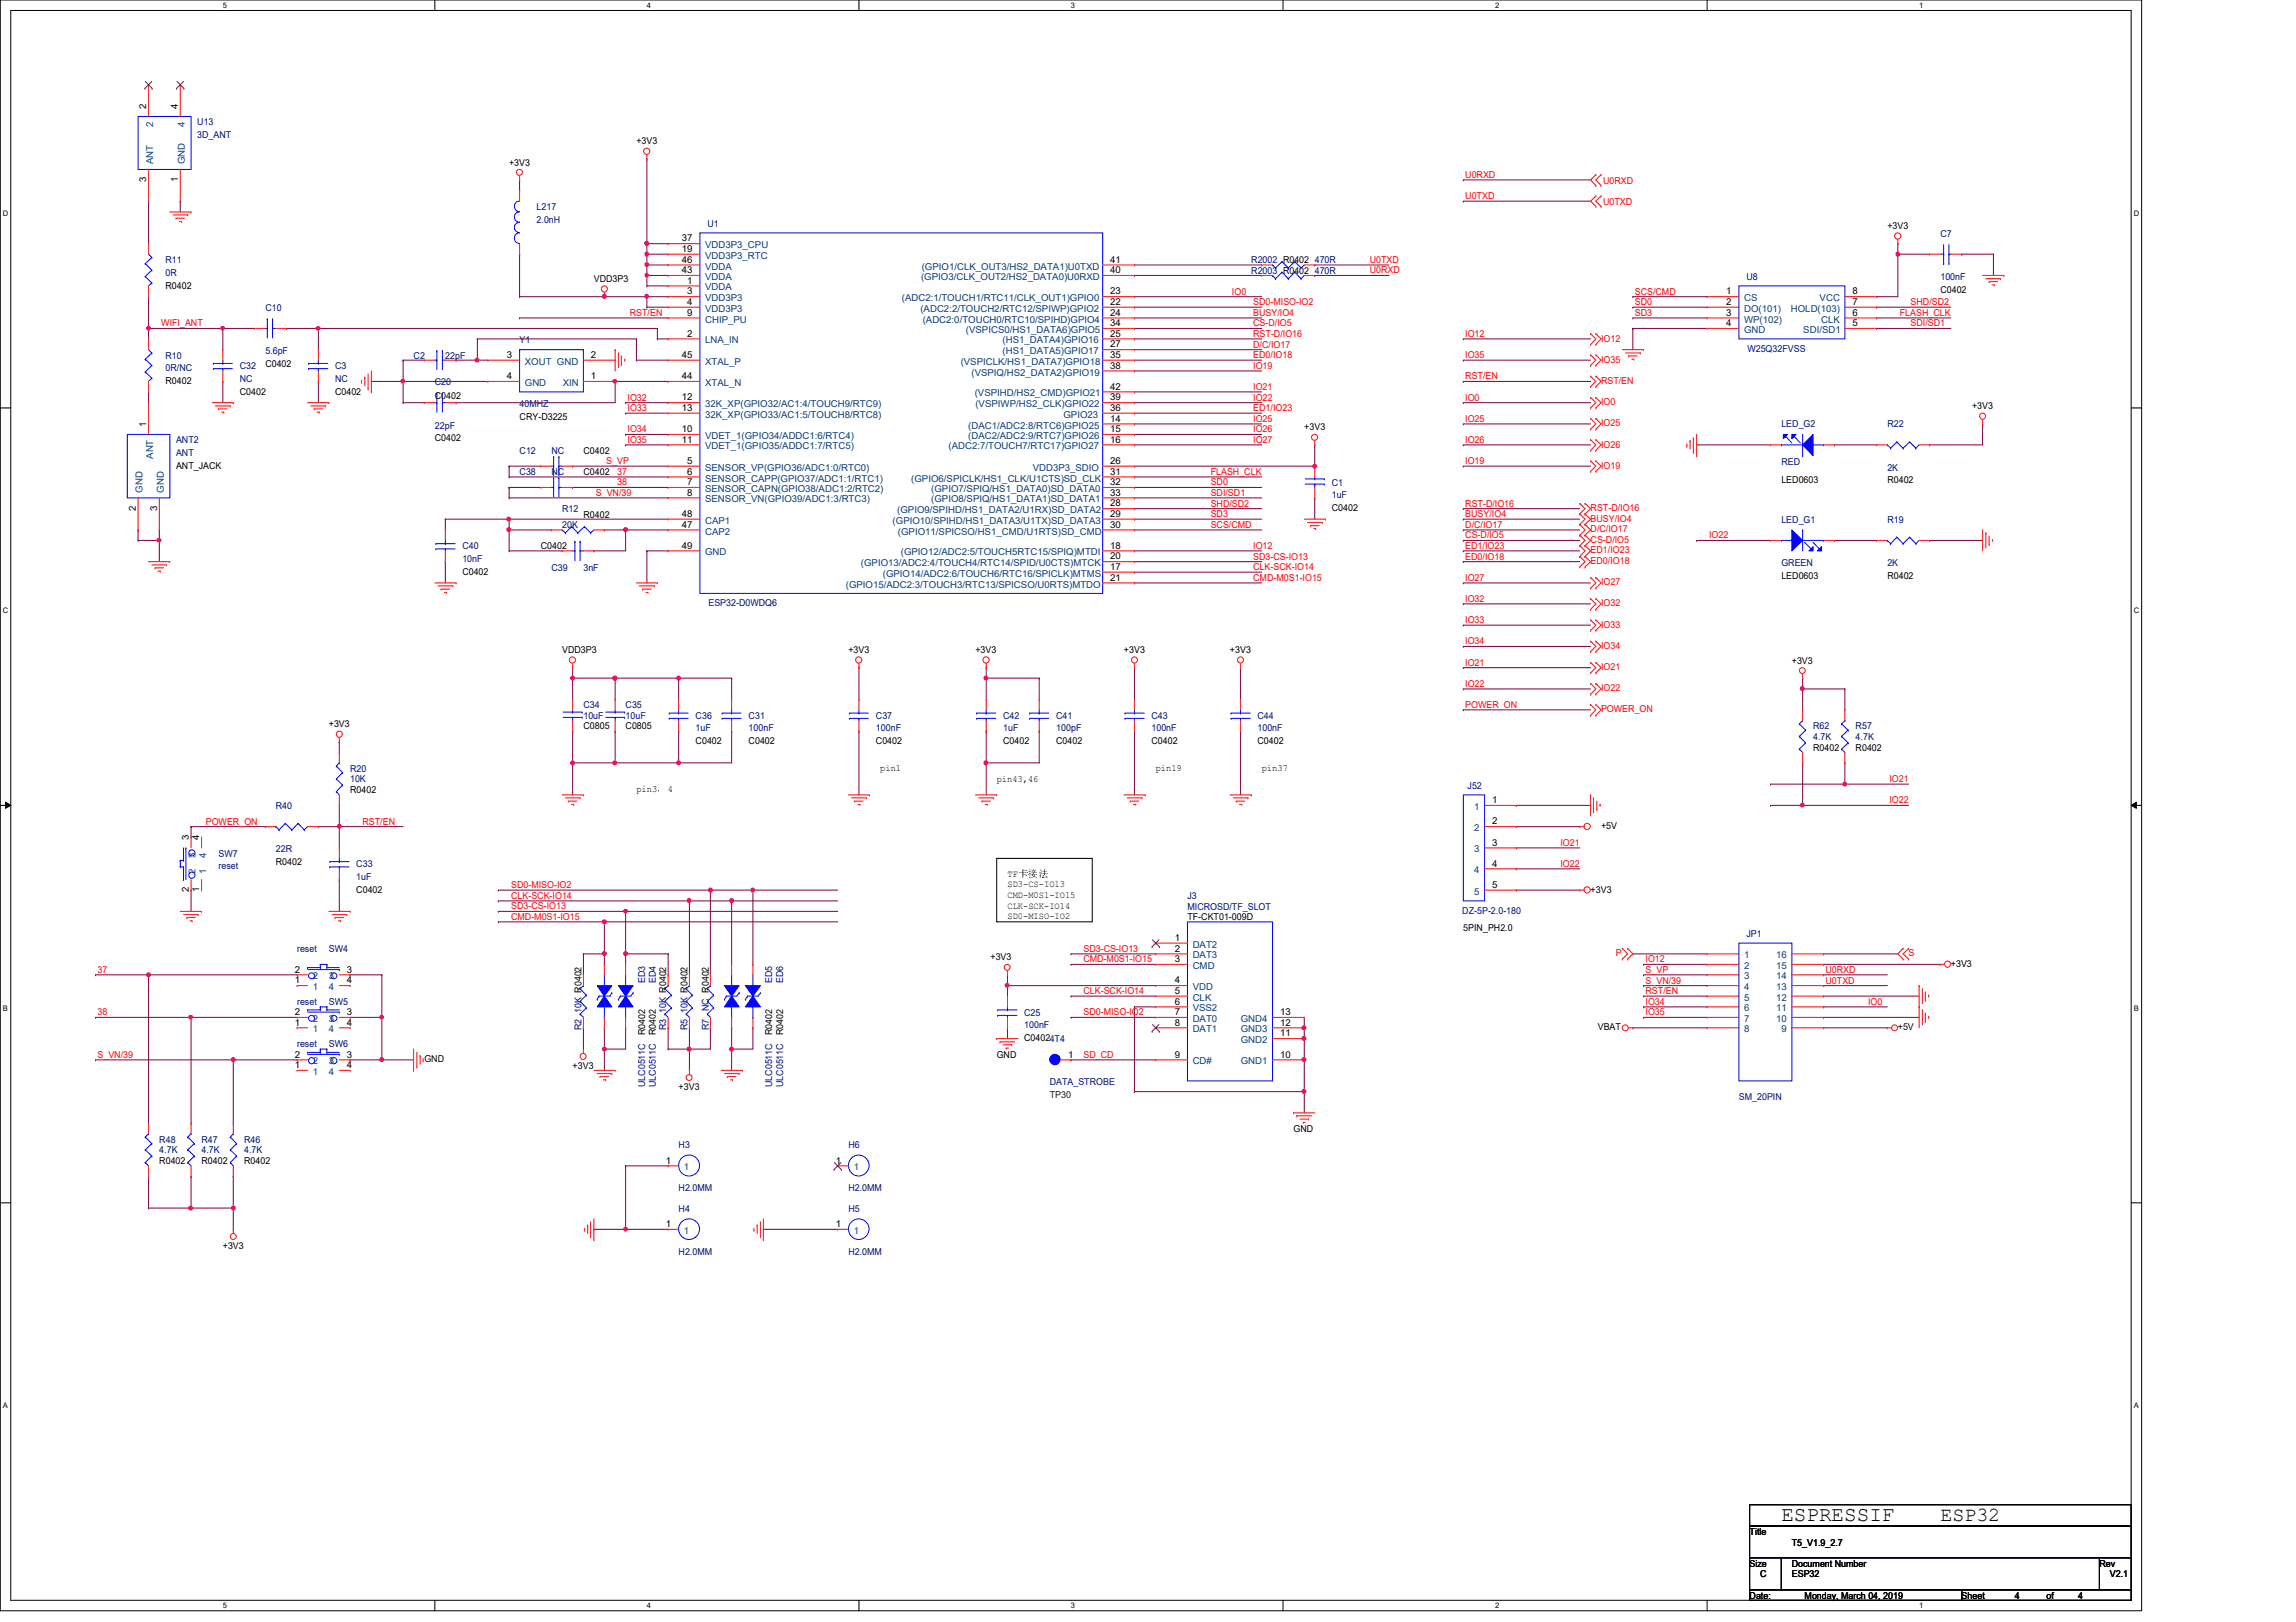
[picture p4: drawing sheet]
<svg xmlns="http://www.w3.org/2000/svg" width="297mm" height="210mm" viewBox="0 0 297 210" stroke-linecap="round" stroke-linejoin="round" font-family="sans-serif">
<defs><g id="words">
<text font-size="2.7" x="230.5" y="196.9">ESPRESSIF</text>
<text font-size="2.6" x="251" y="196.8">ESP32</text>
<g font-size="1.2">
<text x="18.9" y="14.1" transform="rotate(-90 18.9 14.1)">2</text>
<text x="23" y="14.1" transform="rotate(-90 23 14.1)">4</text>
<text x="18.9" y="23.6" transform="rotate(-90 18.9 23.6)">3</text>
<text x="23" y="23.6" transform="rotate(-90 23 23.6)">1</text>
<text x="65.9" y="21.4">+3V3</text>
<text x="82.3" y="18.7">+3V3</text>
<text x="244.2" y="29.7">+3V3</text>
<text x="88.2" y="31.2">37</text>
<text x="88.2" y="32.6">19</text>
<text x="88.2" y="34">46</text>
<text x="88.2" y="35.3">43</text>
<text x="143.6" y="34">41</text>
<text x="143.6" y="35.3">40</text>
<text x="21.4" y="37.3">R0402</text>
<text x="76.8" y="36.5">VDD3P3</text>
<text x="88.9" y="38.1">3</text>
<text x="88.9" y="40.9">9</text>
<text x="88.9" y="39.5">4</text>
<text x="88.9" y="36.7">1</text>
<text x="143.6" y="38.1">23</text>
<text x="143.6" y="39.5">22</text>
<text x="143.6" y="40.9">24</text>
<text x="223.3" y="38.1">1</text>
<text x="223.3" y="39.5">2</text>
<text x="223.3" y="40.9">3</text>
<text x="239.6" y="38.1">8</text>
<text x="239.6" y="39.5">7</text>
<text x="239.6" y="40.9">6</text>
<text x="251" y="37.9">C0402</text>
<text x="34.3" y="47.5">C0402</text>
<text x="65.6" y="46.3">3</text>
<text x="76.5" y="46.3">2</text>
<text x="88.2" y="46.3">45</text>
<text x="88.9" y="43.6">2</text>
<text x="143.6" y="42.2">34</text>
<text x="143.6" y="43.6">25</text>
<text x="143.6" y="45">27</text>
<text x="143.6" y="46.3">35</text>
<text x="143.6" y="47.7">38</text>
<text x="223.3" y="42.2">4</text>
<text x="239.6" y="42.2">5</text>
<text x="21.4" y="49.7">R0402</text>
<text x="31" y="51.1">C0402</text>
<text x="43.3" y="51.1">C0402</text>
<text x="56.3" y="51.6">C0402</text>
<text x="65.6" y="49.1">4</text>
<text x="76.5" y="49.1">1</text>
<text x="88.2" y="49.1">44</text>
<text x="88.2" y="51.8">12</text>
<text x="88.2" y="53.2">13</text>
<text x="143.6" y="50.4">42</text>
<text x="143.6" y="51.8">39</text>
<text x="143.6" y="53.2">36</text>
<text x="255.1" y="53">+3V3</text>
<text x="18.9" y="55.2" transform="rotate(-90 18.9 55.2)">1</text>
<text x="56.3" y="57.1">C0402</text>
<text x="67.2" y="54.4">CRY-D3225</text>
<text x="75.5" y="58.7">C0402</text>
<text x="88.2" y="55.9">10</text>
<text x="88.2" y="57.3">11</text>
<text x="143.6" y="54.6">14</text>
<text x="143.6" y="55.9">15</text>
<text x="143.6" y="57.3">16</text>
<text x="168.7" y="55.7">+3V3</text>
<text x="22.8" y="60.7">ANT_JACK</text>
<text x="75.5" y="61.5">C0402</text>
<text x="88.9" y="60">5</text>
<text x="88.9" y="61.4">6</text>
<text x="88.9" y="62.8">7</text>
<text x="88.9" y="64.1">8</text>
<text x="143.6" y="60">26</text>
<text x="143.6" y="61.4">31</text>
<text x="143.6" y="62.8">32</text>
<text x="143.6" y="64.1">33</text>
<text x="143.6" y="65.5">28</text>
<text x="230.5" y="62.6">LED0603</text>
<text x="244.2" y="62.6">R0402</text>
<text x="17.6" y="66.1" transform="rotate(-90 17.6 66.1)">2</text>
<text x="20.3" y="66.1" transform="rotate(-90 20.3 66.1)">3</text>
<text x="70" y="71.1">C0402</text>
<text x="75.5" y="67">R0402</text>
<text x="88.2" y="66.9">48</text>
<text x="88.2" y="68.3">47</text>
<text x="88.2" y="71">49</text>
<text x="143.6" y="66.9">29</text>
<text x="143.6" y="68.3">30</text>
<text x="143.6" y="71">18</text>
<text x="172.3" y="66.1">C0402</text>
<text x="59.8" y="74.4">C0402</text>
<text x="143.6" y="72.4">20</text>
<text x="143.6" y="73.7">17</text>
<text x="143.6" y="75.1">21</text>
<text x="230.5" y="74.9">LED0603</text>
<text x="244.2" y="74.9">R0402</text>
<text x="72.7" y="84.5">VDD3P3</text>
<text x="109.8" y="84.5">+3V3</text>
<text x="126.2" y="84.5">+3V3</text>
<text x="145.4" y="84.5">+3V3</text>
<text x="159.1" y="84.5">+3V3</text>
<text x="231.8" y="85.9">+3V3</text>
<text x="42.5" y="94.1">+3V3</text>
<text x="75.5" y="94.4">C0805</text>
<text x="80.9" y="94.4">C0805</text>
<text x="90" y="96.3">C0402</text>
<text x="96.9" y="96.3">C0402</text>
<text x="113.3" y="96.3">C0402</text>
<text x="113.9" y="99.7">pin1</text>
<text x="128.9" y="101.1">pinO3,O6</text>
<text x="129.8" y="96.3">C0402</text>
<text x="136.6" y="96.3">C0402</text>
<text x="149" y="96.3">C0402</text>
<text x="149.5" y="99.7">pin19</text>
<text x="162.7" y="96.3">C0402</text>
<text x="163.2" y="99.7">pin37</text>
<text x="234.6" y="97.2">R0402</text>
<text x="240.1" y="97.2">R0402</text>
<text x="45.3" y="102.6">R0402</text>
<text x="82.3" y="102.5">pin3，O</text>
<text x="193" y="103.9">1</text>
<text x="193" y="106.7">2</text>
<text x="207.1" y="107.3">+5V</text>
<text x="24.4" y="108.8" transform="rotate(-90 24.4 108.8)">3</text>
<text x="25.8" y="108.8" transform="rotate(-90 25.8 108.8)">4</text>
<text x="35.7" y="112">R0402</text>
<text x="130.3" y="113.5">OF卡卡卡</text>
<text x="193" y="109.4">3</text>
<text x="193" y="112.1">4</text>
<text x="24.4" y="115.5" transform="rotate(-90 24.4 115.5)">2</text>
<text x="25.8" y="115.5" transform="rotate(-90 25.8 115.5)">1</text>
<text x="46.1" y="115.5">C0402</text>
<text x="130.3" y="114.9">SD3OCSOIO13</text>
<text x="130.3" y="116.2">CMDOMOS1OIO15</text>
<text x="130.3" y="117.6">CLKOSCKOIO1O</text>
<text x="130.3" y="119">SDOOMISOOIO2</text>
<text x="153.6" y="119.1">TF-CKT01-009D</text>
<text x="193" y="114.9">5</text>
<text x="205.8" y="115.5">+3V3</text>
<text x="38.1" y="125.9">2</text>
<text x="44.9" y="125.9">3</text>
<text x="128.1" y="124.3">+3V3</text>
<text x="152" y="123.1">2</text>
<text x="152" y="124.5">3</text>
<text x="152" y="121.8">1</text>
<text x="189.3" y="120.4">5PIN_PH2.0</text>
<text x="252.4" y="125.1">+3V3</text>
<text x="38.1" y="127.3">1</text>
<text x="38.1" y="131.4">2</text>
<text x="44.9" y="127.3">4</text>
<text x="44.9" y="131.4">3</text>
<text x="152" y="127.3">4</text>
<text x="152" y="128.6">5</text>
<text x="152" y="130">6</text>
<text x="152" y="131.4">7</text>
<text x="165.6" y="131.4">13</text>
<text x="38.1" y="136.9">2</text>
<text x="38.1" y="132.7">1</text>
<text x="44.9" y="136.9">3</text>
<text x="44.9" y="132.7">4</text>
<text x="54.9" y="137.5">GND</text>
<text x="83.5" y="134" transform="rotate(-90 83.5 134)">R0402</text>
<text x="84.8" y="134" transform="rotate(-90 84.8 134)">R0402</text>
<text x="99.9" y="134" transform="rotate(-90 99.9 134)">R0402</text>
<text x="101.3" y="134" transform="rotate(-90 101.3 134)">R0402</text>
<text x="128.9" y="136.9">GND</text>
<text x="132.5" y="134.7">C04024T4</text>
<text x="138.2" y="136.9">1</text>
<text x="152" y="132.7">8</text>
<text x="152" y="136.9">9</text>
<text x="165.6" y="136.9">10</text>
<text x="165.6" y="134.1">11</text>
<text x="165.6" y="132.7">12</text>
<text x="206.7" y="133.3">VBAT</text>
<text x="245.5" y="133.3">+5V</text>
<text x="38.1" y="138.2">1</text>
<text x="44.9" y="138.2">4</text>
<text x="74.1" y="138.3">+3V3</text>
<text x="87.8" y="141">+3V3</text>
<text x="167.3" y="146.5">GND</text>
<text x="20.6" y="150.6">R0402</text>
<text x="26.1" y="150.6">R0402</text>
<text x="31.6" y="150.6">R0402</text>
<text x="86.1" y="150.6">1</text>
<text x="108.1" y="150.6">1</text>
<text x="28.8" y="161.6">+3V3</text>
<text x="86.1" y="158.8">1</text>
<text x="108.1" y="158.8">1</text>
<text x="226.4" y="198.6">Title</text>
<text x="226.4" y="202.7">Size</text>
<text x="231.8" y="202.7">Document Number</text>
<text x="231.8" y="200">T5_V1.9_2.7</text>
<text x="271.6" y="202.7">Rev</text>
<text x="226.4" y="206.9">Date:</text>
<text x="227.7" y="204.1">C</text>
<text x="231.8" y="204.1">ESP32</text>
<text x="233.5" y="206.9">Monday, March 04, 2019</text>
<text x="253.8" y="206.9">Sheet</text>
<text x="260.6" y="206.9">4</text>
<text x="264.7" y="206.9">of</text>
<text x="268.9" y="206.9">4</text>
<text x="273" y="204.1">V2.1</text>
</g>
<g font-size="1.2" fill="#003f7f">
<text x="19.8" y="16.4" transform="rotate(-90 19.8 16.4)">2</text>
<text x="23.9" y="16.4" transform="rotate(-90 23.9 16.4)">4</text>
<text x="19.8" y="21.3" transform="rotate(-90 19.8 21.3)">ANT</text>
<text x="23.9" y="21.3" transform="rotate(-90 23.9 21.3)">GND</text>
<text x="91.2" y="32.1">VDD3P3_CPU</text>
<text x="91.2" y="33.5">VDD3P3_RTC</text>
<text x="91.2" y="34.9">VDDA</text>
<text x="119.2" y="34.9">(GPIO1/CLK_OUT3/HS2_DATA1)U0TXD</text>
<text x="91.2" y="39">VDD3P3</text>
<text x="91.2" y="41.7">CHIP_PU</text>
<text x="91.2" y="40.3">VDD3P3</text>
<text x="91.2" y="36.2">VDDA</text>
<text x="91.2" y="37.6">VDDA</text>
<text x="116.7" y="39">(ADC2:1/TOUCH1/RTC11/CLK_OUT1)GPIO0</text>
<text x="119.1" y="40.3">(ADC2:2/TOUCH2/RTC12/SPIWP)GPIO2</text>
<text x="119.2" y="36.2">(GPIO3/CLK_OUT2/HS2_DATA0)U0RXD</text>
<text x="119.4" y="41.7">(ADC2:0/TOUCH0/RTC10/SPIHD)GPIO4</text>
<text x="225.6" y="39">CS</text>
<text x="225.6" y="40.3">DO(101)</text>
<text x="225.6" y="41.7">WP(102)</text>
<text x="231.7" y="40.3">HOLD(103)</text>
<text x="235.4" y="39">VCC</text>
<text x="235.6" y="41.7">CLK</text>
<text x="67.9" y="47.2">XOUT GND</text>
<text x="91.2" y="44.4">LNA_IN</text>
<text x="91.2" y="47.2">XTAL_P</text>
<text x="124.3" y="47.2">(VSPICLK/HS1_DATA7)GPIO18</text>
<text x="125" y="43.1">(VSPICS0/HS1_DATA6)GPIO5</text>
<text x="129.7" y="44.4">(HS1_DATA4)GPIO16</text>
<text x="129.7" y="45.8">(HS1_DATA5)GPIO17</text>
<text x="225.6" y="43.1">GND</text>
<text x="233.3" y="43.1">SDI/SD1</text>
<text x="67.9" y="50">GND</text>
<text x="72.8" y="50">XIN</text>
<text x="91.2" y="50">XTAL_N</text>
<text x="91.2" y="52.7">32K_XP(GPIO32/AC1:4/TOUCH9/RTC9)</text>
<text x="125.7" y="48.6">(VSPIQ/HS2_DATA2)GPIO19</text>
<text x="126.1" y="51.3">(VSPIHD/HS2_CMD)GPIO21</text>
<text x="126.2" y="52.7">(VSPIWP/HS2_CLK)GPIO22</text>
<text x="19.8" y="59.4" transform="rotate(-90 19.8 59.4)">ANT</text>
<text x="91.2" y="54.1">32K_XP(GPIO33/AC1:5/TOUCH8/RTC8)</text>
<text x="91.2" y="56.8">VDET_1(GPIO34/ADDC1:6/RTC4)</text>
<text x="91.2" y="58.2">VDET_1(GPIO35/ADDC1:7/RTC5)</text>
<text x="122.7" y="58.2">(ADC2:7/TOUCH7/RTC17)GPIO27</text>
<text x="125.3" y="55.5">(DAC1/ADC2:8/RTC6)GPIO25</text>
<text x="125.3" y="56.8">(DAC2/ADC2:9/RTC7)GPIO26</text>
<text x="137.6" y="54.1">GPIO23</text>
<text x="18.5" y="63.8" transform="rotate(-90 18.5 63.8)">GND</text>
<text x="21.2" y="63.8" transform="rotate(-90 21.2 63.8)">GND</text>
<text x="91.2" y="60.9">SENSOR_VP(GPIO36/ADC1:0/RTC0)</text>
<text x="91.2" y="62.3">SENSOR_CAPP(GPIO37/ADC1:1/RTC1)</text>
<text x="91.2" y="63.7">SENSOR_CAPN(GPIO38/ADC1:2/RTC2)</text>
<text x="91.2" y="65">SENSOR_VN(GPIO39/ADC1:3/RTC3)</text>
<text x="117.9" y="62.3">(GPIO6/SPICLK/HS1_CLK/U1CTS)SD_CLK</text>
<text x="120.5" y="63.7">(GPIO7/SPIQ/HS1_DATA0)SD_DATA0</text>
<text x="120.5" y="65">(GPIO8/SPIQ/HS1_DATA1)SD_DATA1</text>
<text x="133.6" y="60.9">VDD3P3_SDIO</text>
<text x="91.2" y="67.8">CAP1</text>
<text x="91.2" y="69.2">CAP2</text>
<text x="91.2" y="71.9">GND</text>
<text x="115.5" y="67.8">(GPIO10/SPIHD/HS1_DATA3/U1TX)SD_DATA3</text>
<text x="116.1" y="66.4">(GPIO9/SPIHD/HS1_DATA2/U1RX)SD_DATA2</text>
<text x="116.2" y="69.2">(GPIO11/SPICSO/HS1_CMD/U1RTS)SD_CMD</text>
<text x="116.5" y="71.9">(GPIO12/ADC2:5/TOUCH5RTC15/SPIQ)MTDI</text>
<text x="109.4" y="76">(GPIO15/ADC2:3/TOUCH3/RTC13/SPICSO/U0RTS)MTDO</text>
<text x="111.4" y="73.3">(GPIO13/ADC2:4/TOUCH4/RTC14/SPID/U0CTS)MTCK</text>
<text x="114.2" y="74.6">(GPIO14/ADC2:6/TOUCH6/RTC16/SPICLK)MTMS</text>
<text x="190.7" y="104.8">1</text>
<text x="190.7" y="107.6">2</text>
<text x="25.3" y="113.2" transform="rotate(-90 25.3 113.2)">2</text>
<text x="25.3" y="111.1" transform="rotate(-90 25.3 111.1)">3</text>
<text x="26.7" y="113.2" transform="rotate(-90 26.7 113.2)">1</text>
<text x="26.7" y="111.1" transform="rotate(-90 26.7 111.1)">4</text>
<text x="190.7" y="110.3">3</text>
<text x="190.7" y="113">4</text>
<text x="190.7" y="115.8">5</text>
<text x="154.3" y="124">DAT3</text>
<text x="154.3" y="125.4">CMD</text>
<text x="154.3" y="122.6">DAT2</text>
<text x="225.6" y="124">1</text>
<text x="225.6" y="125.4">2</text>
<text x="229.8" y="125.4">15</text>
<text x="229.8" y="124">16</text>
<text x="40.5" y="128.1">1</text>
<text x="40.5" y="126.7">2</text>
<text x="42.5" y="126.7">3</text>
<text x="42.5" y="128.1">4</text>
<text x="154.3" y="128.1">VDD</text>
<text x="154.3" y="129.5">CLK</text>
<text x="154.3" y="130.9">VSS2</text>
<text x="225.6" y="126.7">3</text>
<text x="225.6" y="128.1">4</text>
<text x="225.6" y="129.5">5</text>
<text x="225.6" y="130.9">6</text>
<text x="229.8" y="130.9">11</text>
<text x="229.8" y="129.5">12</text>
<text x="229.8" y="128.1">13</text>
<text x="229.8" y="126.7">14</text>
<text x="40.5" y="137.8">2</text>
<text x="40.5" y="133.6">1</text>
<text x="40.5" y="132.2">2</text>
<text x="42.5" y="137.8">3</text>
<text x="42.5" y="132.2">3</text>
<text x="42.5" y="133.6">4</text>
<text x="154.3" y="132.2">DAT0</text>
<text x="154.3" y="133.6">DAT1</text>
<text x="154.3" y="137.8">CD#</text>
<text x="160.5" y="137.8">GND1</text>
<text x="160.5" y="135">GND2</text>
<text x="160.5" y="133.6">GND3</text>
<text x="160.5" y="132.2">GND4</text>
<text x="225.6" y="132.2">7</text>
<text x="225.6" y="133.6">8</text>
<text x="229.8" y="132.2">10</text>
<text x="230.5" y="133.6">9</text>
<text x="40.5" y="139.1">1</text>
<text x="42.5" y="139.1">4</text>
<text x="88.5" y="151.5">1</text>
<text x="110.4" y="151.5">1</text>
<text x="88.5" y="159.7">1</text>
<text x="110.4" y="159.7">1</text>
</g>
<g font-size="1.2" fill="#00007f">
<text x="25.5" y="16.2">U13</text>
<text x="25.5" y="17.9">3D_ANT</text>
<text x="69.4" y="27.2">L217</text>
<text x="69.4" y="28.8">2.0nH</text>
<text x="91.5" y="29.4">U1</text>
<text x="21.4" y="34">R11</text>
<text x="21.4" y="35.7">0R</text>
<text x="161.9" y="35.4">R2003 R0402</text>
<text x="161.9" y="34">R2002 R0402</text>
<text x="170.1" y="35.4">470R</text>
<text x="170.1" y="34">470R</text>
<text x="251" y="30.6">C7</text>
<text x="34.3" y="40.2">C10</text>
<text x="225.9" y="36.2">U8</text>
<text x="251" y="36.2">100nF</text>
<text x="21.4" y="46.4">R10</text>
<text x="31" y="47.8">C32</text>
<text x="34.3" y="45.8">5.6pF</text>
<text x="43.3" y="47.8">C3</text>
<text x="53.5" y="46.4">C2</text>
<text x="57.6" y="46.4">22pF</text>
<text x="67.2" y="44.3">Y1</text>
<text x="226.1" y="45.6">W25Q32FVSS</text>
<text x="21.4" y="48">0R/NC</text>
<text x="31" y="49.4">NC</text>
<text x="43.3" y="49.4">NC</text>
<text x="56.3" y="49.8">C20</text>
<text x="67.2" y="52.7">40MHZ</text>
<text x="22.8" y="57.4">ANT2</text>
<text x="22.8" y="59">ANT</text>
<text x="56.3" y="55.5">22pF</text>
<text x="67.2" y="58.7">C12</text>
<text x="71.3" y="58.7">NC</text>
<text x="230.5" y="55.3">LED_G2</text>
<text x="244.2" y="55.3">R22</text>
<text x="67.2" y="61.5">C38</text>
<text x="71.3" y="61.5">NC</text>
<text x="172.3" y="62.9">C1</text>
<text x="172.3" y="64.5">1uF</text>
<text x="230.5" y="60.1">RED</text>
<text x="244.2" y="60.9">2K</text>
<text x="59.8" y="71.1">C40</text>
<text x="72.7" y="66.3">R12</text>
<text x="72.7" y="68.3">20K</text>
<text x="230.5" y="67.6">LED_G1</text>
<text x="244.2" y="67.6">R19</text>
<text x="59.8" y="72.7">10nF</text>
<text x="71.3" y="73.8">C39</text>
<text x="75.5" y="73.8">3nF</text>
<text x="230.5" y="73.3">GREEN</text>
<text x="244.2" y="73.3">2K</text>
<text x="91.6" y="78.5">ESP32-D0WDQ6</text>
<text x="75.5" y="91.7">C34</text>
<text x="75.5" y="93">10uF</text>
<text x="80.9" y="91.7">C35</text>
<text x="80.9" y="93">10uF</text>
<text x="90" y="93">C36</text>
<text x="90" y="94.7">1uF</text>
<text x="96.9" y="93">C31</text>
<text x="96.9" y="94.7">100nF</text>
<text x="113.3" y="93">C37</text>
<text x="113.3" y="94.7">100nF</text>
<text x="129.8" y="93">C42</text>
<text x="129.8" y="94.7">1uF</text>
<text x="136.6" y="93">C41</text>
<text x="136.6" y="94.7">100pF</text>
<text x="149" y="93">C43</text>
<text x="149" y="94.7">100nF</text>
<text x="162.7" y="93">C44</text>
<text x="162.7" y="94.7">100nF</text>
<text x="234.6" y="94.4">R62</text>
<text x="234.6" y="95.8">4.7K</text>
<text x="240.1" y="94.4">R57</text>
<text x="240.1" y="95.8">4.7K</text>
<text x="45.3" y="99.9">R20</text>
<text x="45.3" y="101.3">10K</text>
<text x="35.7" y="104.7">R40</text>
<text x="189.9" y="102.1">J52</text>
<text x="28.3" y="112.5">reset</text>
<text x="28.3" y="110.9">SW7</text>
<text x="35.7" y="110.3">22R</text>
<text x="46.1" y="112.2">C33</text>
<text x="46.1" y="113.9">1uF</text>
<text x="153.6" y="116.3">J3</text>
<text x="153.6" y="117.7">MICROSD/TF_SLOT</text>
<text x="189.2" y="118.3">DZ-5P-2.0-180</text>
<text x="38.4" y="123.2">reset</text>
<text x="42.5" y="123.2">SW4</text>
<text x="225.9" y="121.3">JP1</text>
<text x="38.4" y="130">reset</text>
<text x="42.5" y="130">SW5</text>
<text x="83.5" y="127.3" transform="rotate(-90 83.5 127.3)">ED3</text>
<text x="84.8" y="127.3" transform="rotate(-90 84.8 127.3)">ED4</text>
<text x="91.7" y="130.9" transform="rotate(-90 91.7 130.9)">NC R0402</text>
<text x="99.9" y="127.3" transform="rotate(-90 99.9 127.3)">ED5</text>
<text x="101.3" y="127.3" transform="rotate(-90 101.3 127.3)">ED6</text>
<text x="132.5" y="131.4">C25</text>
<text x="38.4" y="135.6">reset</text>
<text x="42.5" y="135.6">SW6</text>
<text x="75.2" y="133.3" transform="rotate(-90 75.2 133.3)">R2 10K R0402</text>
<text x="86.2" y="133.3" transform="rotate(-90 86.2 133.3)">R3 10K R0402</text>
<text x="88.9" y="133.3" transform="rotate(-90 88.9 133.3)">R5 10K R0402</text>
<text x="91.7" y="133.3" transform="rotate(-90 91.7 133.3)">R7</text>
<text x="132.5" y="133.1">100nF</text>
<text x="83.5" y="140.7" transform="rotate(-90 83.5 140.7)">ULC0511C</text>
<text x="84.8" y="140.7" transform="rotate(-90 84.8 140.7)">ULC0511C</text>
<text x="99.9" y="140.7" transform="rotate(-90 99.9 140.7)">ULC0511C</text>
<text x="101.3" y="140.7" transform="rotate(-90 101.3 140.7)">ULC0511C</text>
<text x="135.8" y="140.5">DATA_STROBE</text>
<text x="225" y="142.4">SM_20PIN</text>
<text x="20.6" y="147.9">R48</text>
<text x="20.6" y="149.3">4.7K</text>
<text x="26.1" y="147.9">R47</text>
<text x="26.1" y="149.3">4.7K</text>
<text x="31.6" y="147.9">R46</text>
<text x="31.6" y="149.3">4.7K</text>
<text x="87.8" y="148.6">H3</text>
<text x="109.8" y="148.6">H6</text>
<text x="87.8" y="154.2">H2.0MM</text>
<text x="109.8" y="154.2">H2.0MM</text>
<text x="87.8" y="156.8">H4</text>
<text x="109.8" y="156.8">H5</text>
<text x="87.8" y="162.4">H2.0MM</text>
<text x="109.8" y="162.4">H2.0MM</text>
</g>
<g font-size="1.2" fill="#f00">
<text x="189.6" y="23">U0RXD</text>
<text x="207.4" y="23.7">U0RXD</text>
<text x="189.6" y="25.8">U0TXD</text>
<text x="207.4" y="26.5">U0TXD</text>
<text x="177.2" y="34">U0TXD</text>
<text x="177.2" y="35.4">U0RXD</text>
<text x="81.5" y="40.9">RST/EN</text>
<text x="159.4" y="38.1">IO0</text>
<text x="162.1" y="40.9">BUSY/IO4</text>
<text x="162.1" y="39.5">SD0-MISO-IO2</text>
<text x="211.5" y="40.9">SD3</text>
<text x="211.5" y="39.5">SD0</text>
<text x="211.5" y="38.1">SCS/CMD</text>
<text x="245.8" y="40.9">FLASH_CLK</text>
<text x="247.2" y="39.5">SHD/SD2</text>
<text x="20.9" y="42.2">WIFI_ANT</text>
<text x="162.1" y="47.8">IO19</text>
<text x="162.1" y="46.4">ED0/IO18</text>
<text x="162.1" y="45">D/C/IO17</text>
<text x="162.1" y="43.6">RST-D/IO16</text>
<text x="162.1" y="42.2">CS-D/IO5</text>
<text x="189.6" y="46.4">IO35</text>
<text x="189.6" y="43.6">IO12</text>
<text x="207.1" y="46.9">IO35</text>
<text x="207.1" y="44.2">IO12</text>
<text x="247.2" y="42.2">SDI/SD1</text>
<text x="81.2" y="53.2">IO33</text>
<text x="81.2" y="51.9">IO32</text>
<text x="162.1" y="50.5">IO21</text>
<text x="162.1" y="53.2">ED1/IO23</text>
<text x="162.1" y="51.9">IO22</text>
<text x="189.6" y="51.9">IO0</text>
<text x="189.6" y="49.1">RST/EN</text>
<text x="207.1" y="52.4">IO0</text>
<text x="207.1" y="49.7">RST/EN</text>
<text x="81.2" y="57.3">IO35</text>
<text x="81.2" y="56">IO34</text>
<text x="162.1" y="57.3">IO27</text>
<text x="162.1" y="56">IO26</text>
<text x="162.1" y="54.6">IO25</text>
<text x="189.6" y="54.6">IO25</text>
<text x="189.6" y="57.3">IO26</text>
<text x="207.1" y="55.2">IO25</text>
<text x="207.1" y="57.9">IO26</text>
<text x="77.1" y="64.2">S_VN/39</text>
<text x="78.4" y="60.1">S_VP</text>
<text x="79.8" y="62.8">38</text>
<text x="79.8" y="61.5">37</text>
<text x="156.6" y="65.6">SHD/SD2</text>
<text x="156.6" y="64.2">SDI/SD1</text>
<text x="156.6" y="62.8">SD0</text>
<text x="156.6" y="61.5">FLASH_CLK</text>
<text x="189.6" y="65.6">RST-D/IO16</text>
<text x="189.6" y="60.1">IO19</text>
<text x="207.1" y="60.7">IO19</text>
<text x="156.6" y="68.3">SCS/CMD</text>
<text x="156.6" y="66.9">SD3</text>
<text x="162.1" y="71">IO12</text>
<text x="189.6" y="71">ED1/IO23</text>
<text x="189.6" y="69.7">CS-D/IO5</text>
<text x="189.6" y="68.3">D/C/IO17</text>
<text x="189.6" y="66.9">BUSY/IO4</text>
<text x="205.8" y="66.1">RST-D/IO16</text>
<text x="205.8" y="67.5">BUSY/IO4</text>
<text x="205.8" y="68.9">D/C/IO17</text>
<text x="205.8" y="70.3">CS-D/IO5</text>
<text x="205.8" y="71.6">ED1/IO23</text>
<text x="221.1" y="69.7">IO22</text>
<text x="162.1" y="75.2">CMD-M0S1-IO15</text>
<text x="162.1" y="72.4">SD3-CS-IO13</text>
<text x="162.1" y="73.8">CLK-SCK-IO14</text>
<text x="189.6" y="72.4">ED0/IO18</text>
<text x="189.6" y="77.9">IO32</text>
<text x="189.6" y="75.2">IO27</text>
<text x="205.8" y="73">ED0/IO18</text>
<text x="207.1" y="75.7">IO27</text>
<text x="189.6" y="80.6">IO33</text>
<text x="189.6" y="83.4">IO34</text>
<text x="207.1" y="78.5">IO32</text>
<text x="207.1" y="81.2">IO33</text>
<text x="207.1" y="84">IO34</text>
<text x="189.6" y="86.1">IO21</text>
<text x="189.6" y="88.9">IO22</text>
<text x="207.1" y="86.7">IO21</text>
<text x="207.1" y="89.5">IO22</text>
<text x="189.6" y="91.6">POWER_ON</text>
<text x="207.1" y="92.2">POWER_ON</text>
<text x="244.4" y="101.2">IO21</text>
<text x="26.6" y="106.7">POWER_ON</text>
<text x="46.9" y="106.7">RST/EN</text>
<text x="244.4" y="104">IO22</text>
<text x="201.9" y="109.5">IO21</text>
<text x="201.9" y="112.2">IO22</text>
<text x="66.1" y="117.7">SD3-CS-IO13</text>
<text x="66.1" y="119">CMD-M0S1-IO15</text>
<text x="66.1" y="116.3">CLK-SCK-IO14</text>
<text x="66.1" y="114.9">SD0-MISO-IO2</text>
<text x="12.6" y="125.9">37</text>
<text x="140.2" y="123.2">SD3-CS-IO13</text>
<text x="140.2" y="124.5">CMD-M0S1-IO15</text>
<text x="209" y="123.7">P</text>
<text x="212.9" y="125.9">S_VP</text>
<text x="212.9" y="124.5">IO12</text>
<text x="236.2" y="125.9">U0RXD</text>
<text x="246.9" y="123.7">S</text>
<text x="12.6" y="131.4">38</text>
<text x="140.2" y="128.7">CLK-SCK-IO14</text>
<text x="140.2" y="131.4">SD0-MISO-IO2</text>
<text x="212.9" y="131.4">IO35</text>
<text x="212.9" y="130">IO34</text>
<text x="212.9" y="128.7">RST/EN</text>
<text x="212.9" y="127.3">S_VN/39</text>
<text x="236.2" y="127.3">U0TXD</text>
<text x="241.7" y="130">IO0</text>
<text x="12.6" y="136.9">S_VN/39</text>
<text x="140.2" y="136.9">SD_CD</text>
</g>
<text font-size="1.2" fill="#003f00" x="135.8" y="142.1">TP30</text>
<g font-size="1">
<text x="28.8" y="1">5</text>
<text x="83.7" y="1">4</text>
<text x="138.6" y="1">3</text>
<text x="193.4" y="1">2</text>
<text x="248.3" y="1">1</text>
<text x=".4" y="27.9">D</text>
<text x="276.1" y="27.9">D</text>
<text x=".4" y="79.4">C</text>
<text x="276.1" y="79.4">C</text>
<text x=".4" y="130.8">B</text>
<text x="276.1" y="130.8">B</text>
<text x=".4" y="182.2">A</text>
<text x="276.1" y="182.2">A</text>
<text x="28.8" y="208.1">5</text>
<text x="83.7" y="208.1">4</text>
<text x="138.6" y="208.1">3</text>
<text x="193.4" y="208.1">2</text>
<text x="248.3" y="208.1">1</text>
</g>
</g></defs>
<path d="M0 0h277.1v208.4h-277.1zM1.4 1.4h274.3v205.7h-274.3z" fill="none" stroke="#000" stroke-width=".13"/>
<g fill="#fff">
<path d="M28.8 .1h.6v1.1h-.6z"/>
<path d="M28.8 207.2h.6v1.1h-.6z"/>
</g>
<path d="M56.3 0v1.4M56.3 207.1v1.3" fill="none" stroke="#000" stroke-width=".13"/>
<g fill="#fff">
<path d="M83.7 .1h.5v1.1h-.5z"/>
<path d="M83.7 207.2h.5v1.1h-.5z"/>
</g>
<path d="M111.1 0v1.4M111.1 207.1v1.3" fill="none" stroke="#000" stroke-width=".13"/>
<g fill="#fff">
<path d="M138.6 .1h.5v1.1h-.5z"/>
<path d="M138.6 207.2h.5v1.1h-.5z"/>
</g>
<path d="M166 0v1.4M166 207.1v1.3" fill="none" stroke="#000" stroke-width=".13"/>
<g fill="#fff">
<path d="M193.4 .1h.6v1.1h-.6z"/>
<path d="M193.4 207.2h.6v1.1h-.6z"/>
</g>
<path d="M220.8 0v1.4M220.8 207.1v1.3" fill="none" stroke="#000" stroke-width=".13"/>
<g fill="#fff">
<path d="M248.3 .1h.5v1.1h-.5z"/>
<path d="M248.3 207.2h.5v1.1h-.5z"/>
<path d="M.4 27.1h.7v1.1h-.7z"/>
<path d="M276.1 27.1h.7v1.1h-.7z"/>
<path d="M.4 78.5h.7v1.1h-.7z"/>
<path d="M276.1 78.5h.7v1.1h-.7z"/>
</g>
<path d="M0 52.8h1.4M275.7 52.8h1.4" fill="none" stroke="#000" stroke-width=".13"/>
<g fill="#fff">
<path d="M.4 129.9h.6v1.1h-.6z"/>
<path d="M276.1 129.9h.6v1.1h-.6z"/>
</g>
<path d="M0 104.2h1.4M.7 103.8l.7 .4-.7 .4zM275.7 104.2l.7-.4v.8zM275.7 104.2h1.4" fill="none" stroke="#000" stroke-width=".13"/>
<path d="M.7 103.8l.7 .4-.7 .4zM275.7 104.2l.7-.4v.8z" fill="#000"/>
<g fill="#fff">
<path d="M.4 181.4h.6v1.1h-.6z"/>
<path d="M276.1 181.4h.6v1.1h-.6z"/>
</g>
<path d="M128.9 111.1h12.4v8.2h-12.4zM0 155.7h1.4M275.7 155.7h1.4" fill="none" stroke="#000" stroke-width=".13"/>
<g fill="none" stroke="#7f003f" stroke-width=".13">
<path d="M170.1 34.3h.1M170.1 35.6h.1M170.1 34.3h9.6M170.1 35.6h9.6M211.2 39.8h.1M211.2 38.4h.1M211.2 39.8h9.6M211.2 38.4h9.6M242.8 39.8h.1M242.8 38.4h.1M242.8 39.8h9.6M245.5 32.9h.1"/>
<path d="M245.5 32.9v5.5h-2.7M253.8 32.9h.1M253.8 32.9h4.1M257.9 32.9h.1M257.9 32.9v2.7M19.2 42.5h.1M19.2 50.7h.1M19.2 42.5v1.4M19.2 50.7v1.4M211.2 42.5h.1M211.2 41.1h.1M211.2 42.5h9.6"/>
<path d="M211.2 42.5v2.8M211.2 41.1h9.6M242.8 42.5h.1M242.8 41.1h.1M242.8 42.5h9.6M242.8 41.1h9.6M65.9 61.7h.1M65.9 61.7h20.5M74.1 63.1h.1M74.1 60.3h.1M74.1 63.1h12.3M74.1 60.3h12.3"/>
</g>
<circle cx="245.5" cy="32.9" r=".26" fill="#f0f"/>
<circle cx="245.5" cy="32.9" r=".26" fill="none" stroke="#f0f" stroke-width=".13"/>
<path d="M23.3 26h.1M23.3 26v1.4M83.7 39.8h.1M83.7 38.4h.1M83.7 31.5h.1M83.7 39.8h2.7M83.7 38.4v1.4M83.7 31.5h2.7M245.5 32.9h.1M245.5 31.5h.1M245.5 32.9h4.1M245.5 31.5v1.4" fill="none" stroke="#7f003f" stroke-width=".13"/>
<path d="M83.5 31.3l.1-.1 .3 .2-.1 .3h-.2h-.1z" fill-rule="evenodd" fill="#f0f"/>
<path d="M83.5 31.3l.1-.1 .3 .2-.1 .3h-.2h-.1z" fill="none" stroke="#f0f" stroke-width=".13"/>
<path d="M83.7 32.9h.1M83.7 32.9h2.7" fill="none" stroke="#7f003f" stroke-width=".13"/>
<path d="M83.5 32.7l.1-.1 .3 .2-.1 .3h-.2h-.1z" fill-rule="evenodd" fill="#f0f"/>
<path d="M83.5 32.7l.1-.1 .3 .2-.1 .3h-.2h-.1z" fill="none" stroke="#f0f" stroke-width=".13"/>
<path d="M83.7 34.3h.1M83.7 35.6h.1M83.7 34.3h2.7M83.7 35.6h2.7M83.7 35.6v1.4" fill="none" stroke="#7f003f" stroke-width=".13"/>
<path d="M83.5 35.4h.3l.1 .2-.1 .2-.2 .1-.1-.1z" fill-rule="evenodd" fill="#f0f"/>
<path d="M83.5 35.4h.3l.1 .2-.1 .2-.2 .1-.1-.1z" fill="none" stroke="#f0f" stroke-width=".13"/>
<path d="M83.7 38.4h.1M83.7 38.4h2.7M67.2 41.1h.1M67.2 41.1h19.2M79.6 49.4h.1M79.6 49.4h6.8" fill="none" stroke="#7f003f" stroke-width=".13"/>
<circle cx="79.5" cy="49.3" r=".25" fill="#f0f"/>
<circle cx="79.5" cy="49.3" r=".25" fill="none" stroke="#f0f" stroke-width=".13"/>
<path d="M61.8 43.9h.1M61.8 46.6h.1M61.8 46.6h1.3M61.8 43.9h20.5M61.8 43.9v2.7M82.3 46.6h.1M82.3 43.9h.1M82.3 46.6h4.1M82.3 43.9v2.7" fill="none" stroke="#7f003f" stroke-width=".13"/>
<circle cx="61.7" cy="46.6" r=".26" fill="#f0f"/>
<circle cx="61.7" cy="46.6" r=".26" fill="none" stroke="#f0f" stroke-width=".13"/>
<path d="M52.2 49.4h.1M52.2 46.6h.1M52.2 49.4h10.9M52.2 46.6h2.7M52.2 49.4v2.7" fill="none" stroke="#7f003f" stroke-width=".13"/>
<circle cx="52.1" cy="49.3" r=".25" fill="#f0f"/>
<circle cx="52.1" cy="49.3" r=".25" fill="none" stroke="#f0f" stroke-width=".13"/>
<g fill="none" stroke="#7f003f" stroke-width=".13">
<path d="M41.2 42.5h.1M41.2 42.5h43.8M48 49.4h.1M52.2 52.1h.1M52.2 46.6h.1M52.2 52.1h2.7M52.2 46.6v2.8h-4.2M59 52.1h.1M59 46.6h.1M59 46.6h2.8M79.6 49.4h.1M79.6 49.4v2.7h-20.6"/>
<path d="M85 43.9h.1M85 42.5h.1M85 43.9h1.4M85 42.5v1.4"/>
</g>
<circle cx="41.1" cy="42.5" r=".25" fill="#f0f"/>
<circle cx="41.1" cy="42.5" r=".25" fill="none" stroke="#f0f" stroke-width=".13"/>
<path d="M28.8 42.5h.1M28.8 42.5h4.1" fill="none" stroke="#7f003f" stroke-width=".13"/>
<path d="M28.6 42.3h.4v.2v.1l-.2 .1-.2-.1z" fill-rule="evenodd" fill="#f0f"/>
<path d="M28.6 42.3h.4v.2v.1l-.2 .1-.2-.1z" fill="none" stroke="#f0f" stroke-width=".13"/>
<g fill="none" stroke="#7f003f" stroke-width=".13">
<path d="M28.8 42.5h.1M28.8 49.4h.1M28.8 42.5v2.8M28.8 49.4v2.7M37 42.5h.1M37 42.5h4.2M41.2 42.5h.1M41.2 49.4h.1M41.2 42.5v2.8M41.2 49.4v2.7M146.8 50.7h.1M146.8 50.7h16.4"/>
<path d="M65.9 60.3h.1M65.9 64.4h.1M65.9 63.1h.1M65.9 67.2h.1M65.9 60.3v1.4M65.9 63.1v1.3M65.9 60.3h4.1M65.9 64.4h20.5M65.9 63.1h4.1M65.9 67.2h20.5M80.9 68.6h.1M80.9 68.6h5.5"/>
</g>
<circle cx="65.8" cy="67.2" r=".26" fill="#f0f"/>
<circle cx="65.8" cy="67.2" r=".26" fill="none" stroke="#f0f" stroke-width=".13"/>
<path d="M65.9 68.6h.1M65.9 68.6v2.7M65.9 68.6h5.4" fill="none" stroke="#7f003f" stroke-width=".13"/>
<circle cx="65.8" cy="68.5" r=".26" fill="#f0f"/>
<circle cx="65.8" cy="68.5" r=".26" fill="none" stroke="#f0f" stroke-width=".13"/>
<path d="M65.9 71.3h.1M65.9 71.3h6.8M76.8 71.3h.1M80.9 68.6h.1M80.9 68.6v2.7h-4.1" fill="none" stroke="#7f003f" stroke-width=".13"/>
<circle cx="80.9" cy="68.5" r=".26" fill="#f0f"/>
<circle cx="80.9" cy="68.5" r=".26" fill="none" stroke="#f0f" stroke-width=".13"/>
<g fill="none" stroke="#7f003f" stroke-width=".13">
<path d="M57.6 67.2h.1M57.6 72.7h.1M57.6 67.2h8.3M57.6 67.2v1.4M57.6 72.7v2.7M78.2 68.6h.1M78.2 68.6h2.7M83.7 71.3h.1M83.7 71.3h2.7M83.7 71.3v4.1M146.8 75.4h.1M146.8 72.7h.1"/>
<path d="M146.8 68.6h.1M146.8 67.2h.1M146.8 65.8h.1M146.8 64.4h.1M146.8 63.1h.1M146.8 61.7h.1M146.8 60.3h.1M146.8 68.6h16.4M146.8 67.2h16.4M146.8 75.4h16.4M146.8 72.7h16.4M146.8 65.8h16.4"/>
<path d="M146.8 64.4h16.4M146.8 63.1h16.4M146.8 61.7h16.4M146.8 60.3h23.3"/>
</g>
<circle cx="170.1" cy="60.3" r=".26" fill="#f0f"/>
<circle cx="170.1" cy="60.3" r=".26" fill="none" stroke="#f0f" stroke-width=".13"/>
<g fill="none" stroke="#7f003f" stroke-width=".13">
<path d="M83.7 32.9h.1M83.7 20.6h.1M83.7 20.6v10.9M83.7 32.9v1.4M146.8 35.6h.1M146.8 34.3h.1M146.8 38.4h.1M146.8 39.8h.1M146.8 35.6h16.4M146.8 34.3h16.4M146.8 38.4h16.4M146.8 39.8h16.4"/>
<path d="M80.9 57.6h.1M80.9 56.2h.1M80.9 53.5h.1M80.9 52.1h.1M80.9 57.6h5.5M80.9 56.2h5.5M80.9 53.5h5.5M80.9 52.1h5.5M146.8 57.6h.1M146.8 56.2h.1M146.8 54.9h.1M146.8 53.5h.1"/>
<path d="M146.8 52.1h.1M146.8 48h.1M146.8 46.6h.1M146.8 45.3h.1M146.8 43.9h.1M146.8 42.5h.1M146.8 41.1h.1M146.8 57.6h16.4M146.8 56.2h16.4M146.8 54.9h16.4M146.8 53.5h16.4M146.8 52.1h16.4"/>
<path d="M146.8 48h16.4M146.8 46.6h16.4M146.8 45.3h16.4M146.8 43.9h16.4M146.8 42.5h16.4M146.8 41.1h16.4M170.1 57.6h.1M170.1 57.6v2.7M189.3 54.9h.1M189.3 54.9h16.5M146.8 71.3h.1M146.8 74h.1"/>
<path d="M146.8 71.3h16.4M146.8 74h16.4M170.1 64.4h.1M170.1 64.4v2.8M189.3 72.7h.1M189.3 71.3h.1M189.3 69.9h.1M189.3 68.6h.1M189.3 67.2h.1M189.3 65.8h.1M189.3 71.3h15.1M189.3 72.7h15.1"/>
<path d="M189.3 69.9h15.1M189.3 68.6h15.1M189.3 67.2h15.1M189.3 65.8h15.1M78.2 119.3h.1M78.2 119.3v4.1h-2.7M80.9 117.9h.1M80.9 117.9v5.5M89.2 116.6h.1M89.2 116.6v9.6M91.9 115.2h.1M91.9 115.2v11"/>
<path d="M196.2 109.7h.1M196.2 112.4h.1M196.2 115.2h.1M196.2 104.2h.1M196.2 107h.1M196.2 109.7h8.2M196.2 112.4h8.2M196.2 115.2h8.2M196.2 104.2h9.6M196.2 107h8.2M75.5 123.4h.1M75.5 133h.1"/>
<path d="M75.5 123.4v2.8M75.5 133v2.8M78.2 133h.1M78.2 133v2.8M80.9 123.4h.1M80.9 123.4h5.5M86.4 123.4h.1M86.4 133h.1M86.4 123.4v2.8M86.4 133v2.8M94.7 133h.1M94.7 133v2.8"/>
</g>
<circle cx="91.9" cy="115.2" r=".26" fill="#f0f"/>
<circle cx="91.9" cy="115.2" r=".26" fill="none" stroke="#f0f" stroke-width=".13"/>
<path d="M89.2 135.8h.1M89.2 135.8v2.7M91.9 133h.1M91.9 133v2.8h-2.7" fill="none" stroke="#7f003f" stroke-width=".13"/>
<circle cx="89.1" cy="135.8" r=".26" fill="#f0f"/>
<circle cx="89.1" cy="135.8" r=".26" fill="none" stroke="#f0f" stroke-width=".13"/>
<path d="M89.2 116.6h.1M89.2 116.6h5.5M94.7 116.6h.1M94.7 116.6v8.2M97.4 115.2h.1M97.4 115.2v9.6" fill="none" stroke="#7f003f" stroke-width=".13"/>
<path d="M97.2 115l.2-.1 .2 .1-.1 .4h-.1h-.2z" fill-rule="evenodd" fill="#f0f"/>
<path d="M97.2 115l.2-.1 .2 .1-.1 .4h-.1h-.2z" fill="none" stroke="#f0f" stroke-width=".13"/>
<path d="M91.9 115.2h.1M91.9 115.2h5.5M94.7 135.8h.1M94.7 135.8v2.7" fill="none" stroke="#7f003f" stroke-width=".13"/>
<circle cx="94.7" cy="135.8" r=".26" fill="#f0f"/>
<circle cx="94.7" cy="135.8" r=".26" fill="none" stroke="#f0f" stroke-width=".13"/>
<path d="M78.2 135.8h.1M78.2 135.8v2.7" fill="none" stroke="#7f003f" stroke-width=".13"/>
<circle cx="78.2" cy="135.8" r=".26" fill="#f0f"/>
<circle cx="78.2" cy="135.8" r=".26" fill="none" stroke="#f0f" stroke-width=".13"/>
<path d="M94.7 116.6h.1M94.7 116.6h13.7M97.4 115.2h.1M97.4 115.2h11M78.2 135.8h.1M80.9 133h.1M80.9 133v2.8h-2.7M94.7 135.8h.1M97.4 133h.1M97.4 133v2.8h-2.7" fill="none" stroke="#7f003f" stroke-width=".13"/>
<circle cx="94.7" cy="116.5" r=".26" fill="#f0f"/>
<circle cx="94.7" cy="116.5" r=".26" fill="none" stroke="#f0f" stroke-width=".13"/>
<path d="M80.9 117.9h.1M80.9 117.9h27.5" fill="none" stroke="#7f003f" stroke-width=".13"/>
<circle cx="80.9" cy="117.9" r=".25" fill="#f0f"/>
<circle cx="80.9" cy="117.9" r=".25" fill="none" stroke="#f0f" stroke-width=".13"/>
<path d="M78.2 119.3h.1M78.2 119.3h30.2" fill="none" stroke="#7f003f" stroke-width=".13"/>
<circle cx="78.2" cy="119.3" r=".26" fill="#f0f"/>
<circle cx="78.2" cy="119.3" r=".26" fill="none" stroke="#f0f" stroke-width=".13"/>
<path d="M78.2 123.4h.1M78.2 123.4v1.4" fill="none" stroke="#7f003f" stroke-width=".13"/>
<circle cx="78.2" cy="123.4" r=".26" fill="#f0f"/>
<circle cx="78.2" cy="123.4" r=".26" fill="none" stroke="#f0f" stroke-width=".13"/>
<path d="M80.9 123.4h.1M80.9 123.4v1.4" fill="none" stroke="#7f003f" stroke-width=".13"/>
<circle cx="80.9" cy="123.4" r=".26" fill="#f0f"/>
<circle cx="80.9" cy="123.4" r=".26" fill="none" stroke="#f0f" stroke-width=".13"/>
<path d="M64.5 117.9h.1M64.5 119.3h.1M64.5 116.6h.1M64.5 117.9h16.4M64.5 119.3h13.7M64.5 116.6h24.7M86.4 135.8h.1M89.2 133h.1M89.2 133v2.8h-2.8" fill="none" stroke="#7f003f" stroke-width=".13"/>
<circle cx="89.1" cy="116.5" r=".26" fill="#f0f"/>
<circle cx="89.1" cy="116.5" r=".26" fill="none" stroke="#f0f" stroke-width=".13"/>
<path d="M64.5 115.2h.1M64.5 115.2h27.4M130.3 127.6h.1M130.3 127.6h19.2" fill="none" stroke="#7f003f" stroke-width=".13"/>
<circle cx="130.3" cy="127.5" r=".26" fill="#f0f"/>
<circle cx="130.3" cy="127.5" r=".26" fill="none" stroke="#f0f" stroke-width=".13"/>
<path d="M130.3 126.2h.1M130.3 126.2v1.4M138.6 137.2h.1M138.6 137.2h10.9M146.8 130.3h.1M146.8 130.3h2.7M146.8 130.3v11M168.7 137.2h.1M168.7 137.2v4.1h-21.9M146.8 141.3h.1" fill="none" stroke="#7f003f" stroke-width=".13"/>
<circle cx="168.7" cy="141.2" r=".26" fill="#f0f"/>
<circle cx="168.7" cy="141.2" r=".26" fill="none" stroke="#f0f" stroke-width=".13"/>
<circle cx="168.7" cy="137.1" r=".26" fill="#f0f"/>
<circle cx="168.7" cy="137.1" r=".26" fill="none" stroke="#f0f" stroke-width=".13"/>
<path d="M168.7 131.7h.1M168.7 133h.1M168.7 131.7v2.7" fill="none" stroke="#7f003f" stroke-width=".13"/>
<circle cx="168.7" cy="133" r=".26" fill="#f0f"/>
<circle cx="168.7" cy="133" r=".26" fill="none" stroke="#f0f" stroke-width=".13"/>
<path d="M168.7 134.4h.1M168.7 134.4v2.8" fill="none" stroke="#7f003f" stroke-width=".13"/>
<circle cx="168.7" cy="134.4" r=".26" fill="#f0f"/>
<circle cx="168.7" cy="134.4" r=".26" fill="none" stroke="#f0f" stroke-width=".13"/>
<g fill="none" stroke="#7f003f" stroke-width=".13">
<path d="M189.3 52.1h.1M189.3 49.4h.1M189.3 52.1h16.5M189.3 49.4h16.5M219.5 57.6h.1M219.5 57.6h9.6M237.3 57.6h.1M237.3 57.6h5.5M249.6 57.6h.1M256.5 54.9h.1M256.5 54.9v2.7h-6.9M219.5 69.9h.1"/>
<path d="M219.5 69.9h9.6M237.3 69.9h.1M237.3 69.9h5.5M249.6 69.9h.1M249.6 69.9h6.9M19.2 126.2h.1M19.2 126.2h19.2M24.7 131.7h.1M24.7 131.7h13.7M45.3 126.2h.1M45.3 126.2h4.1M130.3 133h.1"/>
<path d="M130.3 127.6h.1M130.3 127.6v1.3M130.3 133v1.4M138.6 123.4h.1M138.6 124.8h.1M138.6 128.9h.1M138.6 131.7h.1M138.6 123.4h10.9M138.6 124.8h10.9M138.6 128.9h10.9M138.6 131.7h10.9M168.7 141.3h.1"/>
<path d="M168.7 141.3v2.7"/>
</g>
<circle cx="24.7" cy="131.6" r=".25" fill="#f0f"/>
<circle cx="24.7" cy="131.6" r=".25" fill="none" stroke="#f0f" stroke-width=".13"/>
<path d="M45.3 131.7h.1M45.3 131.7h4.1M49.4 137.2h.1M49.4 137.2h4.1" fill="none" stroke="#7f003f" stroke-width=".13"/>
<path d="M49.2 136.9h.2l.2 .1-.1 .3-.1 .1-.2-.1z" fill-rule="evenodd" fill="#f0f"/>
<path d="M49.2 136.9h.2l.2 .1-.1 .3-.1 .1-.2-.1z" fill="none" stroke="#f0f" stroke-width=".13"/>
<path d="M30.2 137.2h.1M30.2 137.2h8.2" fill="none" stroke="#7f003f" stroke-width=".13"/>
<circle cx="30.2" cy="137.1" r=".26" fill="#f0f"/>
<circle cx="30.2" cy="137.1" r=".26" fill="none" stroke="#f0f" stroke-width=".13"/>
<path d="M49.4 126.2h.1M49.4 131.7h.1M49.4 126.2v11" fill="none" stroke="#7f003f" stroke-width=".13"/>
<path d="M49.2 131.5h.3l.1 .1-.1 .2-.1 .1-.2-.1z" fill-rule="evenodd" fill="#f0f"/>
<path d="M49.2 131.5h.3l.1 .1-.1 .2-.1 .1-.2-.1z" fill="none" stroke="#f0f" stroke-width=".13"/>
<path d="M67.2 23.3h.1M67.2 23.3v1.4M78.2 38.4h.1M78.2 38.4h5.5M83.7 37h.1M83.7 37h2.7M189.3 26h.1M189.3 23.3h.1M189.3 26h16.5M189.3 23.3h16.5M45.3 137.2h.1M45.3 137.2h4.1" fill="none" stroke="#7f003f" stroke-width=".13"/>
<path d="M83.5 38.2l.1-.1 .3 .1-.1 .3-.2 .1-.1-.1z" fill-rule="evenodd" fill="#f0f"/>
<path d="M83.5 38.2l.1-.1 .3 .1-.1 .3-.2 .1-.1-.1z" fill="none" stroke="#f0f" stroke-width=".13"/>
<circle cx="78.2" cy="38.4" r=".26" fill="#f0f"/>
<circle cx="78.2" cy="38.4" r=".26" fill="none" stroke="#f0f" stroke-width=".13"/>
<path d="M67.2 32.9h.1M67.2 32.9v5.5M74.1 87.8h.1M74.1 87.8h5.5" fill="none" stroke="#7f003f" stroke-width=".13"/>
<circle cx="79.5" cy="87.8" r=".26" fill="#f0f"/>
<circle cx="79.5" cy="87.8" r=".26" fill="none" stroke="#f0f" stroke-width=".13"/>
<circle cx="74.1" cy="87.8" r=".26" fill="#f0f"/>
<circle cx="74.1" cy="87.8" r=".26" fill="none" stroke="#f0f" stroke-width=".13"/>
<path d="M74.1 87.8h.1M74.1 87.8v2.7M79.6 87.8h.1M79.6 87.8v2.7M87.8 87.8h.1M87.8 87.8h6.9M94.7 87.8h.1M94.7 87.8v2.7" fill="none" stroke="#7f003f" stroke-width=".13"/>
<circle cx="87.8" cy="87.8" r=".26" fill="#f0f"/>
<circle cx="87.8" cy="87.8" r=".26" fill="none" stroke="#f0f" stroke-width=".13"/>
<path d="M79.6 94.6h.1M79.6 98.7h.1M79.6 94.6v4.1M79.6 98.7h8.2" fill="none" stroke="#7f003f" stroke-width=".13"/>
<circle cx="79.5" cy="98.7" r=".26" fill="#f0f"/>
<circle cx="79.5" cy="98.7" r=".26" fill="none" stroke="#f0f" stroke-width=".13"/>
<path d="M74.1 94.6h.1M74.1 94.6v4.1" fill="none" stroke="#7f003f" stroke-width=".13"/>
<circle cx="74.1" cy="98.7" r=".26" fill="#f0f"/>
<circle cx="74.1" cy="98.7" r=".26" fill="none" stroke="#f0f" stroke-width=".13"/>
<path d="M74.1 98.7h.1M74.1 98.7v4.2M87.8 87.8h.1M87.8 98.7h.1M87.8 87.8v2.7M94.7 94.6h.1M94.7 94.6v4.1h-6.9" fill="none" stroke="#7f003f" stroke-width=".13"/>
<circle cx="87.8" cy="98.7" r=".26" fill="#f0f"/>
<circle cx="87.8" cy="98.7" r=".26" fill="none" stroke="#f0f" stroke-width=".13"/>
<g fill="none" stroke="#7f003f" stroke-width=".13">
<path d="M74.1 86.4h.1M74.1 86.4v1.4M87.8 94.6h.1M87.8 94.6v4.1M111.1 86.4h.1M111.1 94.6h.1M111.1 86.4v4.1M111.1 94.6v8.3M127.6 87.8h.1M127.6 87.8v2.7M127.6 87.8h6.8M134.4 87.8h.1"/>
<path d="M134.4 87.8v2.7"/>
</g>
<circle cx="127.5" cy="87.8" r=".26" fill="#f0f"/>
<circle cx="127.5" cy="87.8" r=".26" fill="none" stroke="#f0f" stroke-width=".13"/>
<path d="M127.6 98.7h.1M127.6 94.6h.1M127.6 94.6v4.1M134.4 94.6h.1M134.4 94.6v4.1h-6.8" fill="none" stroke="#7f003f" stroke-width=".13"/>
<circle cx="127.5" cy="98.7" r=".26" fill="#f0f"/>
<circle cx="127.5" cy="98.7" r=".26" fill="none" stroke="#f0f" stroke-width=".13"/>
<g fill="none" stroke="#7f003f" stroke-width=".13">
<path d="M67.2 38.4h.1M67.2 38.4h11M17.9 68.6h.1M17.9 69.9h.1M17.9 68.6v1.3M17.9 69.9h2.7M20.6 69.9h.1M20.6 69.9v2.8M127.6 98.7h.1M127.6 98.7v4.2M146.8 86.4h.1M146.8 94.6h.1"/>
<path d="M146.8 86.4v4.1M146.8 94.6v8.3M160.5 86.4h.1M160.5 94.6h.1M160.5 86.4v4.1M160.5 94.6v8.3"/>
</g>
<circle cx="20.6" cy="69.9" r=".25" fill="#f0f"/>
<circle cx="20.6" cy="69.9" r=".25" fill="none" stroke="#f0f" stroke-width=".13"/>
<path d="M20.6 68.6h.1M20.6 68.6v1.3M24.7 152.2h.1M24.7 152.2v4.1M30.2 156.3h.1M30.2 156.3v2.8" fill="none" stroke="#7f003f" stroke-width=".13"/>
<circle cx="24.7" cy="156.3" r=".26" fill="#f0f"/>
<circle cx="24.7" cy="156.3" r=".26" fill="none" stroke="#f0f" stroke-width=".13"/>
<g fill="none" stroke="#7f003f" stroke-width=".13">
<path d="M12.4 137.2h.1M12.4 131.7h.1M12.4 137.2h17.8M12.4 131.7h12.3M19.2 126.2h.1M19.2 126.2v19.2M24.7 131.7h.1M24.7 131.7v13.7M30.2 137.2h.1M30.2 137.2v8.2M19.2 152.2h.1M19.2 156.3h.1"/>
<path d="M19.2 152.2v4.1M19.2 156.3h5.5M30.2 152.2h.1M30.2 152.2v4.1"/>
</g>
<circle cx="19.2" cy="126.2" r=".26" fill="#f0f"/>
<circle cx="19.2" cy="126.2" r=".26" fill="none" stroke="#f0f" stroke-width=".13"/>
<path d="M12.4 126.2h.1M12.4 126.2h6.8M80.9 150.9h.1M80.9 150.9h5.5M80.9 150.9v8.2" fill="none" stroke="#7f003f" stroke-width=".13"/>
<circle cx="80.9" cy="159.1" r=".25" fill="#f0f"/>
<circle cx="80.9" cy="159.1" r=".25" fill="none" stroke="#f0f" stroke-width=".13"/>
<g fill="none" stroke="#7f003f" stroke-width=".13">
<path d="M19.2 26h.1M19.2 38.4h.1M19.2 26v5.5M19.2 38.4v4.1M189.3 57.6h.1M189.3 46.6h.1M189.3 57.6h16.5M189.3 46.6h16.5M189.3 60.3h.1M189.3 78.1h.1M189.3 75.4h.1M189.3 60.3h16.5"/>
<path d="M189.3 78.1h16.5M189.3 75.4h16.5M79.6 87.8h.1M79.6 87.8h8.2M189.3 80.9h.1M189.3 80.9h16.5M211.2 123.4h.1M211.2 133h.1M211.2 123.4h9.6M211.2 133h9.6M212.6 126.2h.1M212.6 131.7h.1"/>
<path d="M212.6 130.3h.1M212.6 128.9h.1M212.6 127.6h.1M212.6 124.8h.1M212.6 126.2h8.2M212.6 131.7h8.2M212.6 130.3h8.2M212.6 128.9h8.2M212.6 127.6h8.2M212.6 124.8h8.2M235.9 130.3h.1M235.9 131.7h.1"/>
<path d="M235.9 128.9h.1M235.9 126.2h.1M235.9 127.6h.1M235.9 133h.1M235.9 124.8h.1M235.9 123.4h.1M235.9 123.4h9.6M235.9 133h8.3M235.9 126.2h8.3M235.9 131.7h12.4M235.9 130.3h8.3M235.9 128.9h12.4"/>
<path d="M235.9 127.6h8.3M235.9 124.8h15.1M80.9 159.1h.1M80.9 159.1h5.5M98.8 159.1h.1M98.8 159.1h9.6"/>
</g>
<circle cx="79.5" cy="87.8" r=".26" fill="#f0f"/>
<circle cx="79.5" cy="87.8" r=".26" fill="none" stroke="#f0f" stroke-width=".13"/>
<path d="M19.2 42.5h.1M19.2 42.5h9.6" fill="none" stroke="#7f003f" stroke-width=".13"/>
<circle cx="19.2" cy="42.5" r=".25" fill="#f0f"/>
<circle cx="19.2" cy="42.5" r=".25" fill="none" stroke="#f0f" stroke-width=".13"/>
<path d="M83.7 34.3h.1M83.7 34.3v1.3M65.9 67.2h.1M65.9 67.2v1.4" fill="none" stroke="#7f003f" stroke-width=".13"/>
<path d="M83.5 34.1l.1-.1 .3 .1-.1 .3-.2 .1-.1-.1z" fill-rule="evenodd" fill="#f0f"/>
<path d="M83.5 34.1l.1-.1 .3 .1-.1 .3-.2 .1-.1-.1z" fill="none" stroke="#f0f" stroke-width=".13"/>
<path d="M83.7 31.5h.1M83.7 31.5v1.4" fill="none" stroke="#7f003f" stroke-width=".13"/>
<path d="M83.5 31.3l.1-.1 .3 .2-.1 .3h-.2h-.1z" fill-rule="evenodd" fill="#f0f"/>
<path d="M83.5 31.3l.1-.1 .3 .2-.1 .3h-.2h-.1z" fill="none" stroke="#f0f" stroke-width=".13"/>
<g fill="none" stroke="#7f003f" stroke-width=".13">
<path d="M189.3 43.9h.1M189.3 43.9h16.5M74.1 98.7h.1M74.1 98.7h5.5M127.6 86.4h.1M127.6 86.4v1.4M24.7 115.2h.1M24.7 115.2v2.7M43.9 113.8h.1M43.9 107h.1M43.9 113.8v4.1M43.9 107h8.3"/>
<path d="M76.8 159.1h.1M76.8 159.1h4.1"/>
</g>
<circle cx="43.9" cy="106.9" r=".26" fill="#f0f"/>
<circle cx="43.9" cy="106.9" r=".26" fill="none" stroke="#f0f" stroke-width=".13"/>
<path d="M43.9 96h.1M43.9 96v1.4M24.7 107h.1M24.7 107v1.3M43.9 104.2h.1M43.9 107h.1M43.9 104.2v5.5M238.7 101.5h.1M238.7 101.5h8.2" fill="none" stroke="#7f003f" stroke-width=".13"/>
<circle cx="238.7" cy="101.5" r=".26" fill="#f0f"/>
<circle cx="238.7" cy="101.5" r=".26" fill="none" stroke="#f0f" stroke-width=".13"/>
<path d="M233.2 104.2h.1M233.2 104.2h13.7" fill="none" stroke="#7f003f" stroke-width=".13"/>
<circle cx="233.2" cy="104.2" r=".25" fill="#f0f"/>
<circle cx="233.2" cy="104.2" r=".25" fill="none" stroke="#f0f" stroke-width=".13"/>
<path d="M233.2 98.7h.1M233.2 87.8h.1M233.2 89.2h.1M233.2 87.8v1.4M233.2 98.7v5.5M233.2 89.2h5.5M238.7 98.7h.1M238.7 89.2h.1M238.7 89.2v2.7M238.7 98.7v2.8" fill="none" stroke="#7f003f" stroke-width=".13"/>
<circle cx="233.2" cy="89.1" r=".26" fill="#f0f"/>
<circle cx="233.2" cy="89.1" r=".26" fill="none" stroke="#f0f" stroke-width=".13"/>
<g fill="none" stroke="#7f003f" stroke-width=".13">
<path d="M189.3 86.4h.1M189.3 89.2h.1M189.3 83.7h.1M189.3 86.4h16.5M189.3 89.2h16.5M189.3 83.7h16.5M233.2 89.2h.1M233.2 89.2v2.7M24.7 107h.1M24.7 107h9.6M41.2 107h2.7M43.9 107h.1"/>
<path d="M229.1 104.2h.1M229.1 101.5h.1M229.1 104.2h4.1M229.1 101.5h9.6M24.7 156.3h5.5M30.2 156.3h.1"/>
</g>
<circle cx="30.2" cy="156.3" r=".26" fill="#f0f"/>
<circle cx="30.2" cy="156.3" r=".26" fill="none" stroke="#f0f" stroke-width=".13"/>
<path d="M189.3 91.9h.1M189.3 91.9h16.5" fill="none" stroke="#7f003f" stroke-width=".13"/>
<g fill="none" stroke="#f00" stroke-width=".13">
<path d="M22 27.4h2.7M22.4 27.8h1.9M22.8 28.2h.1M22.8 28.2h1.1M23.2 28.7h.3M23.5 28.7h.1M24.3 27.8h.1M24.7 27.4h.1M67.2 23.3h.1M67.2 22.7v.6M78.2 38.4h.1M78.2 37.8v.6"/>
<path d="M83.7 20.6h.1M83.7 20v.6M163.2 35.6h.1M163.2 35.6h1.4M168.7 35.6h1.4M170.1 35.6h.1M206.5 22.6h.1M206.5 24h.1M206.5 25.4h.1M206.5 26.7h.1M206.5 22.6l-.7 .7 .7 .7M206.5 25.4l-.7 .6 .7 .7"/>
<path d="M207.1 24h.1M207.1 22.6h.1M207.1 26.7h.1M207.1 25.4h.1M207.1 22.6l-.6 .7 .6 .7M207.1 25.4l-.6 .6 .6 .7M220.8 38.4h.1M220.8 39.8h.1M220.8 38.4h4.2M220.8 39.8h4.2M238.7 38.4h4.1M238.7 39.8h4.1"/>
<path d="M242.8 38.4h.1M242.8 39.8h.1M245.5 31.5h.1M245.5 31v.5M256.5 35.6h2.7M256.9 36.1h1.9M257.3 36.4h.1M257.3 36.4h1.1M257.8 36.9h.2M258 36.9h.1M258.8 36.1h.1M259.2 35.6h.1"/>
<path d="M27.5 52.1h2.7M27.9 52.5h1.9M28.3 52.9h.1M28.3 52.9h1.1M28.7 53.3h.3M29 53.3h.1M29.8 52.5h.1M30.2 52.1h.1M39.8 52.1h2.7M40.2 52.5h1.9M40.6 52.9h.1M40.6 52.9h1.1"/>
<path d="M41 53.3h.3M41.3 53.3h.1M42.1 52.5h.1M42.5 52.1h.1M46.8 49.5h.1M46.8 49.2v.3M47.2 48.8h.1M47.2 48.8v1.1M47.6 50.3h.1M47.6 48.4v1.9M48 50.7h.1M48 48v2.7"/>
<path d="M79.6 45.3h.1M79.6 45.3v2.7M80 45.7h.1M80 45.7v1.9M80.4 47.2h.1M80.4 46.1v1.1M80.8 46.5h.1M80.8 46.5v.2M170.1 57.6h.1M170.1 57v.6M205.8 55.5h.1M205.8 54.1h.1"/>
<path d="M205.8 52.8h.1M205.8 51.4h.1M205.8 50h.1M205.8 48.7h.1M205.8 58.3h.1M205.8 56.9h.1M205.8 59.6h.1M205.8 47.3h.1M205.8 45.9h.1M205.8 44.6h.1M205.8 43.2h.1M205.8 54.1l.7 .8-.7 .6"/>
<path d="M205.8 51.4l.7 .7-.7 .7M205.8 48.7l.7 .7-.7 .6M205.8 56.9l.7 .7-.7 .7M205.8 59.6l.7 .7-.7 .7M205.8 45.9l.7 .7-.7 .7M205.8 43.2l.7 .7-.7 .7M206.5 55.5h.1M206.5 54.1h.1M206.5 52.8h.1M206.5 51.4h.1M206.5 50h.1M206.5 48.7h.1"/>
<path d="M206.5 58.3h.1M206.5 56.9h.1M206.5 59.6h.1M206.5 47.3h.1M206.5 45.9h.1M206.5 44.6h.1M206.5 43.2h.1M206.5 54.1l.6 .8-.6 .6M206.5 51.4l.6 .7-.6 .7M206.5 48.7l.6 .7-.6 .6M206.5 56.9l.6 .7-.6 .7M206.5 59.6l.6 .7-.6 .7"/>
<path d="M206.5 45.9l.6 .7-.6 .7M206.5 43.2l.6 .7-.6 .7M209.9 45.3h2.7M210.3 45.7h1.9M210.7 46.1h.1M210.7 46.1h1.1M211.1 46.5h.3M211.4 46.5h.1M212.2 45.7h.1M212.6 45.3h.1M218.2 57.7h.1M218.2 57.4v.3"/>
<path d="M218.6 57h.1M218.6 57v1.1M219.1 58.5h.1M219.1 56.6v1.9M219.5 59h.1M219.5 56.2v2.8M220.8 41.1h.1M220.8 42.5h.1M220.8 41.1h4.2M220.8 42.5h4.2M238.7 41.1h4.1M238.7 42.5h4.1"/>
<path d="M242.8 41.1h.1M242.8 42.5h.1M256.5 54.9h.1M256.5 54.3v.6M19.2 72.7h2.8M19.6 73.1h1.9M20.1 73.5h.1M20.1 73.5h1.1M20.4 73.9h.3M20.7 73.9h.1M21.5 73.1h.1M22 72.7h.1"/>
<path d="M56.3 75.4h2.7M56.7 75.8h1.9M57.1 76.2h.1M57.1 76.2h1.1M57.5 76.7h.3M57.8 76.7h.1M58.6 75.8h.1M59 75.4h.1M82.3 75.4h2.7M82.7 75.8h2M83.1 76.2h.1M83.1 76.2h1.1"/>
<path d="M83.6 76.7h.2M83.8 76.7h.1M84.7 75.8h.1M85 75.4h.1M168.7 67.2h2.8M169.2 67.6h1.9M169.5 68h.1M169.5 68h1.1M170 68.4h.2M170.2 68.4h.1M171.1 67.6h.1M171.5 67.2h.1"/>
<path d="M204.4 66.5h.1M204.4 65.2h.1M204.4 67.9h.1M204.4 69.3h.1M204.4 70.6h.1M204.4 72h.1M204.4 73.4h.1M204.4 65.2l.7 .6-.7 .7M204.4 66.5l.7 .7-.7 .7M204.4 67.9l.7 .7-.7 .7M204.4 69.3l.7 .6-.7 .7M204.4 70.6l.7 .7-.7 .7"/>
<path d="M204.4 72l.7 .7-.7 .7M205.1 66.5h.1M205.1 65.2h.1M205.1 67.9h.1M205.1 69.3h.1M205.1 70.6h.1M205.1 72h.1M205.1 73.4h.1M205.1 65.2l.7 .6-.7 .7M205.1 66.5l.7 .7-.7 .7M205.1 67.9l.7 .7-.7 .7M205.1 69.3l.7 .6-.7 .7"/>
<path d="M205.1 70.6l.7 .7-.7 .7M205.1 72l.7 .7-.7 .7M205.8 61h.1M205.8 78.9h.1M205.8 77.5h.1M205.8 76.1h.1M205.8 74.7h.1M205.8 77.5l.7 .6-.7 .8M205.8 74.7l.7 .7-.7 .7M206.5 61h.1M206.5 78.9h.1M206.5 77.5h.1"/>
<path d="M206.5 76.1h.1M206.5 74.7h.1M206.5 77.5l.6 .6-.6 .8M206.5 74.7l.6 .7-.6 .7M256.5 68.6h.1M256.5 68.6v2.7M256.9 69h.1M256.9 69v1.9M257.3 70.5h.1M257.3 69.4v1.1M257.8 69.8h.1M257.8 69.8v.3"/>
<path d="M43.9 96h.1M43.9 95.5v.5M74.1 86.4h.1M74.1 85.9v.5M111.1 86.4h.1M111.1 85.9v.5M127.6 86.4h.1M127.6 85.9v.5M146.8 86.4h.1M146.8 85.9v.5M160.5 86.4h.1M160.5 85.9v.5"/>
<path d="M205.8 81.6h.1M205.8 80.2h.1M205.8 87.1h.1M205.8 85.7h.1M205.8 89.8h.1M205.8 88.4h.1M205.8 84.3h.1M205.8 83h.1M205.8 92.6h.1M205.8 91.2h.1M205.8 80.2l.7 .7-.7 .7M205.8 85.7l.7 .7-.7 .7"/>
<path d="M205.8 88.4l.7 .8-.7 .6M205.8 83l.7 .7-.7 .6M205.8 91.2l.7 .7-.7 .7M206.5 81.6h.1M206.5 80.2h.1M206.5 87.1h.1M206.5 85.7h.1M206.5 89.8h.1M206.5 88.4h.1M206.5 84.3h.1M206.5 83h.1M206.5 92.6h.1"/>
<path d="M206.5 91.2h.1M206.5 80.2l.6 .7-.6 .7M206.5 85.7l.6 .7-.6 .7M206.5 88.4l.6 .8-.6 .6M206.5 83l.6 .7-.6 .6M206.5 91.2l.6 .7-.6 .7M233.2 87.8h.1M233.2 87.2v.6M23.3 117.9h2.8M23.7 118.4h2M24.2 118.7h.1M24.2 118.7h1.1"/>
<path d="M24.6 119.2h.2M24.8 119.2h.1M25.7 118.4h.1M26.1 117.9h.1M42.5 117.9h2.8M43 118.4h1.9M43.3 118.7h.1M43.3 118.7h1.1M43.8 119.2h.3M44.1 119.2h.1M44.9 118.4h.1M45.3 117.9h.1"/>
<path d="M72.7 102.9h2.8M73.1 103.3h2M73.5 103.7h.1M73.5 103.7h1.1M74 104.1h.2M74.2 104.1h.1M75.1 103.3h.1M75.5 102.9h.1M109.8 102.9h2.7M110.1 103.3h2M110.6 103.7h.1M110.6 103.7h1.1"/>
<path d="M111 104.1h.2M111.2 104.1h.1M112.1 103.3h.1M112.5 102.9h.1M126.2 102.9h2.7M126.6 103.3h1.9M127 103.7h.1M127 103.7h1.1M127.5 104.1h.2M127.7 104.1h.1M128.5 103.3h.1M128.9 102.9h.1"/>
<path d="M145.4 102.9h2.8M145.8 103.3h1.9M146.2 103.7h.1M146.2 103.7h1.1M146.6 104.1h.3M146.9 104.1h.1M147.7 103.3h.1M148.2 102.9h.1M159.1 102.9h2.8M159.6 103.3h1.9M159.9 103.7h.1M159.9 103.7h1.1"/>
<path d="M160.4 104.1h.3M160.7 104.1h.1M161.5 103.3h.1M161.9 102.9h.1M204.4 115.2h.1M204.4 107h.1M204.4 115.2h.5M204.4 107h.5M205.8 102.9h.1M205.8 102.9v2.7M206.2 103.3h.1M206.2 103.3v1.9"/>
<path d="M206.6 104.8h.1M206.6 103.7v1.1M207 104.1h.1M207 104.1v.3M53.5 138.5h.1M53.5 135.8v2.7M53.9 138.1h.1M53.9 136.2v1.9M54.4 136.6h.1M54.4 136.6v1.1M54.7 137.3h.1M54.7 137v.3"/>
<path d="M75.5 135.8h.1M75.5 135.8v.5M76.8 138.5h2.8M77.3 138.9h1.9M77.6 139.3h.1M77.6 139.3h1.1M78.1 139.7h.3M78.4 139.7h.1M79.2 138.9h.1M79.6 138.5h.1M89.2 138.5h.1M89.2 138.5v.6"/>
<path d="M93.3 138.5h2.8M93.7 138.9h1.9M94.1 139.3h.1M94.1 139.3h1.1M94.5 139.7h.3M94.8 139.7h.1M95.6 138.9h.1M96.1 138.5h.1M128.9 134.4h.1M128.9 134.4h2.8M129.4 134.8h.1M129.4 134.8h1.9"/>
<path d="M129.8 135.2h1.1M130.2 135.6h.1M130.2 135.6h.3M130.3 126.2h.1M130.3 125.6v.6M130.9 135.2h.1M209.9 122.7h.1M209.9 124.1h.1M209.9 122.7l.7 .7-.7 .7M210.6 124.1h.1M210.6 122.7h.1M210.6 122.7l.6 .7-.6 .7"/>
<path d="M210.7 133h.5M211.2 133h.1M244.2 133h.1M244.2 133h.5M246.2 122.7h.1M246.2 124.1h.1M246.2 122.7l-.7 .7 .7 .7M246.9 124.1h.1M246.9 122.7h.1M246.9 122.7l-.7 .7 .7 .7M248.3 130.3h.1M248.3 127.6h.1"/>
<path d="M248.3 127.6v5.4M248.7 130.7h.1M248.7 128h.1M248.7 128v1.9M248.7 130.7v1.9M249.1 132.2h.1M249.1 129.5h.1M249.1 128.4v1.1M249.1 131.1v1.1M249.5 131.5h.1M249.5 128.8h.1M249.5 128.8v.2"/>
<path d="M249.5 131.5v.3M251 124.8h.1M251 124.8h.6M30.2 159.1h.1M30.2 159.1v.5M75.6 159.2h.1M75.6 159v.2M76 158.5h.1M76 158.5v1.1M76.4 158.1v2M76.8 157.7v2.7M97.5 159.2h.1"/>
<path d="M97.5 159v.2M98 158.5h.1M98 158.5v1.1M98.4 158.1v2M98.8 157.7v2.7M167.3 144h.1M167.3 144h2.8M167.8 144.4h.1M167.8 144.4h1.9M168.2 144.8h1.1M168.6 145.2h.1M168.6 145.2h.3"/>
<path d="M169.3 144.8h.1M76.4 160.1h.1M76.8 160.4h.1M98.4 160.1h.1M98.8 160.4h.1"/>
<circle cx="83.7" cy="19.6" r=".4"/>
<circle cx="67.2" cy="22.3" r=".39"/>
<circle cx="78.2" cy="37.4" r=".39"/>
<circle cx="245.5" cy="30.5" r=".4"/>
<circle cx="170.1" cy="56.6" r=".39"/>
<circle cx="256.5" cy="53.9" r=".39"/>
<circle cx="43.9" cy="95" r=".39"/>
<circle cx="74.1" cy="85.4" r=".4"/>
<circle cx="111.1" cy="85.4" r=".4"/>
<circle cx="127.6" cy="85.4" r=".4"/>
<circle cx="146.8" cy="85.4" r=".39"/>
<circle cx="160.5" cy="85.4" r=".39"/>
<circle cx="233.2" cy="86.8" r=".38"/>
<circle cx="205.3" cy="115.2" r=".4"/>
<circle cx="205.3" cy="106.9" r=".4"/>
<circle cx="75.4" cy="136.7" r=".39"/>
<circle cx="89.2" cy="139.4" r=".38"/>
<circle cx="130.3" cy="125.2" r=".38"/>
<circle cx="210.3" cy="133" r=".38"/>
<circle cx="245.1" cy="133" r=".38"/>
<circle cx="252" cy="124.8" r=".39"/>
<circle cx="30.2" cy="160" r=".38"/>
</g>
<path d="M226.4 194.7h49.3v2.8h-49.3zM226.4 197.5h49.3v4.1h-49.3zM226.4 201.6h4.1v4.1h-4.1zM226.4 205.7h27.4v1.4h-27.4zM230.5 201.6h41.1v4.1h-41.1zM253.8 205.7h21.9v1.4h-21.9zM271.6 201.6h4.1v4.1h-4.1z" fill="none" stroke="#000" stroke-width=".13"/>
<g fill="none" stroke="#00f" stroke-width=".13">
<path d="M164.6 35.6h.1M164.6 35.6l.4 .5M165 36.1h.1M165.9 35.2h.1M165.9 35.2l.8 .9M165.9 35.2l-.9 .9M166.7 36.1h.1M167.5 35.2h.1M167.5 35.2l.8 .9M167.5 35.2l-.8 .9M168.3 36.1h.1M168.7 35.6l-.4 .5"/>
<path d="M225 37h13.7v6.9h-13.7zM96.7 128.9h.1M96.7 128.9h1.4M97.4 127.6h.1M97.4 131.7h.1M97.4 126.2v1.4M97.4 130.3v1.4"/>
</g>
<path d="M96.4 127.6h2l-1 1.3z" fill-rule="evenodd" fill="#00f"/>
<path d="M96.4 127.6h2l-1 1.3zM96.4 129.3h.1M96.7 128.9l-.3 .4M98.4 128.5h.1M98.4 128.5l-.3 .4" fill="none" stroke="#00f" stroke-width=".13"/>
<path d="M97.4 128.9l1 1.4h-2z" fill-rule="evenodd" fill="#00f"/>
<g fill="none" stroke="#00f" stroke-width=".13">
<path d="M17.9 15.1h6.8v6.8h-6.8zM18.8 34.1h.1M18.8 35.8h.1M18.8 34.1l.8 .9M18.8 35.8l.8 .8M19.2 37h.1M19.2 32.9l.4 .4M19.6 33.3h.1M19.6 35h.1M19.6 36.6h.1M19.6 33.3l-.8 .8M19.6 35l-.8 .8"/>
<path d="M19.6 36.6l-.4 .4M67.2 30.1a.68 .68 0 0 0-.7 .7 .68 .68 0 0 0 .7 .7M67.2 28.8a.66 .66 0 0 0-.7 .6 .66 .66 0 0 0 .7 .7M67.2 27.4a.66 .66 0 0 0-.7 .7 .66 .66 0 0 0 .7 .6M67.2 26a.68 .68 0 0 0-.7 .7 .68 .68 0 0 0 .7 .7M90.5 30.1h52.2v46.7h-52.2zM27.6 47h.1M27.6 47.7h.1M27.6 47h2.5M27.6 47.7h2.5M28.8 47.7h.1M28.8 47h.1"/>
<path d="M28.8 46.6v.4M28.8 47.7v.3M34.3 42.5h.3M34.6 42.5h.1M34.6 41.3h.1M34.6 41.3v2.4M35.3 41.3h.1M35.3 42.5h.1M35.3 42.5h.4M35.3 41.3v2.4M39.9 47h.1M39.9 47.7h.1"/>
<path d="M39.9 47h2.5M39.9 47.7h2.5M41.2 47.7h.1M41.2 47h.1M41.2 46.6v.4M41.2 47.7v.3M56.3 52.1h.2M56.5 52.1h.1M56.5 50.9h.1M56.5 50.9v2.4M57.2 50.9h.1M57.2 52.1h.1"/>
<path d="M57.2 52.1h.4M57.2 50.9v2.4M71.6 59.1h.1M71.6 59.1v2.5M72.3 59.1h.1M72.3 59.1v2.5M56.4 70.4h.1M56.4 71h.1M56.4 70.4h2.5M56.4 71h2.5M57.6 71h.1M57.6 70.4h.1"/>
<path d="M57.6 69.9v.5M57.6 71v.3M71.3 60.3h.3M71.6 60.3h.1M72.3 60.3h.1M72.3 60.3h.4M244.2 69.9h.1M244.2 69.9l.4 .5M244.6 70.4h.1M245.4 69.5h.1M245.4 69.5l.8 .9M245.4 69.5l-.8 .9"/>
<path d="M246.2 70.4h.1M247.1 69.5h.1M247.1 69.5l.8 .9M247.1 69.5l-.9 .9M247.9 70.4h.1M248.3 69.9l-.4 .5M93.4 92.3h.1M93.4 93h.1M93.4 92.3h2.5M93.4 93h2.5M94.7 93h.1M94.7 92.3h.1"/>
<path d="M94.7 91.9v.4M94.7 93v.3M109.9 92.3h.1M109.9 93h.1M109.9 92.3h2.4M109.9 93h2.4M111.1 93h.1M111.1 92.3h.1M111.1 91.9v.4M111.1 93v.3M238.2 96.9h.1M238.2 95.3h.1"/>
<path d="M238.2 93.7h.1M238.2 96.9l.5 .5M238.2 95.3l.9 .8M238.2 93.7l.9 .8M238.7 93.3h.1M238.7 93.3l-.5 .4M239.1 96.1h.1M239.1 94.5h.1M239.1 96.1l-.9 .8M239.1 94.5l-.9 .8M35.7 107h.1M35.7 107l.4 .4"/>
<path d="M36.1 107.4h.1M36.9 106.6h.1M36.9 106.6l.9 .8M36.9 106.6l-.8 .8M37.8 107.4h.1M38.6 106.6h.1M38.6 106.6l.8 .8M38.6 106.6l-.8 .8M39.4 107.4h.1M39.8 107l-.4 .4M189.3 102.9h2.8v13.7h-2.8zM77.5 128.9h.1"/>
<path d="M77.5 128.9h1.4M78.2 127.6h.1M78.2 131.7h.1M78.2 126.2v1.4M78.2 130.3v1.4M86 131.2h.1M86 129.6h.1M86 128h.1M86 131.2l.4 .5M86 129.6l.9 .8M86 128l.9 .8M86.4 127.6h.1"/>
<path d="M86.4 127.6l-.4 .4M86.9 130.4h.1M86.9 128.8h.1M86.9 130.4l-.9 .8M86.9 128.8l-.9 .8M88.8 131.2h.1M88.8 129.6h.1M88.8 128h.1M88.8 131.2l.4 .5M88.8 129.6l.8 .8M88.8 128l.8 .8M89.2 127.6h.1"/>
<path d="M89.2 127.6l-.4 .4M89.6 130.4h.1M89.6 128.8h.1M89.6 130.4l-.8 .8M89.6 128.8l-.8 .8M91.5 131.2h.1M91.5 129.6h.1M91.5 128h.1M91.5 131.2l.4 .5M91.5 129.6l.8 .8M91.5 128l.8 .8M91.9 127.6h.1"/>
<path d="M91.9 127.6l-.4 .4M92.3 130.4h.1M92.3 128.8h.1M92.3 130.4l-.8 .8M92.3 128.8l-.8 .8M97.4 128.9l1 1.4h-2zM225 122h6.8v17.9h-6.8zM29.8 150.5h.1M29.8 148.8h.1M29.8 147.2h.1M29.8 150.5l.4 .4M29.8 148.8l.8 .8"/>
<path d="M29.8 147.2l.8 .8M30.2 146.7h.1M30.2 146.7l-.4 .5M30.6 149.6h.1M30.6 148h.1M30.6 149.6l-.8 .9M30.6 148l-.8 .8"/>
<circle cx="89.2" cy="159.1" r="1.34"/>
</g>
<g fill="none" stroke="#f00" stroke-width=".13">
<path d="M19.2 11h.1M19.2 11v4.1M23.3 11h.1M23.3 11v4.1M19.2 26h.1M19.2 31.5h.1M19.2 38.4h.1M19.2 21.9v4.1M19.2 31.5v1.4M19.2 37v1.4M23.3 26h.1M23.3 21.9v4.1"/>
<path d="M67.2 32.9h.1M67.2 24.7h.1M67.2 24.7v1.3M67.2 31.5v1.4M86.4 31.5h.1M86.4 32.9h.1M86.4 38.4h.1M86.4 39.8h.1M86.4 34.3h.1M86.4 35.6h.1M86.4 37h.1M86.4 31.5h4.1"/>
<path d="M86.4 32.9h4.1M86.4 38.4h4.1M86.4 34.3h4.1M86.4 35.6h4.1M86.4 39.8h4.1M86.4 37h4.1M142.7 38.4h4.1M142.7 34.3h4.1M142.7 35.6h4.1M142.7 39.8h4.1M146.8 34.3h.1M146.8 35.6h.1"/>
<path d="M146.8 38.4h.1M146.8 39.8h.1M28.8 49.4h.1M28.8 45.3h.1M28.8 45.3v1.3M28.8 48v1.4M32.9 42.5h.1M32.9 42.5h1.4M35.7 42.5h1.3M37 42.5h.1M41.2 49.4h.1M41.2 45.3h.1"/>
<path d="M41.2 45.3v1.3M41.2 48v1.4M54.9 52.1h.1M54.9 52.1h1.4M57.6 52.1h1.4M59 52.1h.1M86.4 41.1h.1M86.4 43.9h.1M86.4 46.6h.1M86.4 49.4h.1M86.4 52.1h.1M86.4 53.5h.1"/>
<path d="M86.4 56.2h.1M86.4 57.6h.1M86.4 41.1h4.1M86.4 43.9h4.1M86.4 46.6h4.1M86.4 49.4h4.1M86.4 52.1h4.1M86.4 53.5h4.1M86.4 56.2h4.1M86.4 57.6h4.1M142.7 42.5h4.1M142.7 41.1h4.1"/>
<path d="M142.7 43.9h4.1M142.7 46.6h4.1M142.7 52.1h4.1M142.7 53.5h4.1M142.7 56.2h4.1M142.7 57.6h4.1M142.7 45.3h4.1M142.7 48h4.1M142.7 50.7h4.1M142.7 54.9h4.1M146.8 41.1h.1M146.8 42.5h.1"/>
<path d="M146.8 43.9h.1M146.8 45.3h.1M146.8 46.6h.1M146.8 48h.1M146.8 50.7h.1M146.8 52.1h.1M146.8 53.5h.1M146.8 54.9h.1M146.8 56.2h.1M146.8 57.6h.1M57.6 72.7h.1M57.6 68.6h.1"/>
<path d="M57.6 68.6v1.3M57.6 71.3v1.4M70 60.3h.1M70 60.3h1.3M72.7 60.3h1.4M74.1 60.3h.1M86.4 60.3h.1M86.4 61.7h.1M86.4 63.1h.1M86.4 64.4h.1M86.4 67.2h.1M86.4 68.6h.1"/>
<path d="M86.4 71.3h.1M86.4 60.3h4.1M86.4 61.7h4.1M86.4 63.1h4.1M86.4 64.4h4.1M86.4 67.2h4.1M86.4 68.6h4.1M86.4 71.3h4.1M142.7 60.3h4.1M142.7 61.7h4.1M142.7 63.1h4.1M142.7 64.4h4.1"/>
<path d="M142.7 67.2h4.1M142.7 68.6h4.1M142.7 71.3h4.1M142.7 65.8h4.1M142.7 72.7h4.1M142.7 74h4.1M142.7 75.4h4.1M146.8 60.3h.1M146.8 61.7h.1M146.8 63.1h.1M146.8 64.4h.1M146.8 65.8h.1"/>
<path d="M146.8 67.2h.1M146.8 68.6h.1M146.8 71.3h.1M146.8 72.7h.1M146.8 74h.1M146.8 75.4h.1M242.8 69.9h.1M242.8 69.9h1.4M248.3 69.9h1.3M249.6 69.9h.1M94.7 94.6h.1M94.7 90.5h.1"/>
<path d="M94.7 90.5v1.4M94.7 93.3v1.3M111.1 94.6h.1M111.1 90.5h.1M111.1 90.5v1.4M111.1 93.3v1.3M238.7 98.7h.1M238.7 91.9h.1M238.7 91.9v1.4M238.7 97.4v1.3M34.3 107h.1M34.3 107h1.4"/>
<path d="M39.8 107h1.4M41.2 107h.1M192.1 107h4.1M192.1 104.2h4.1M192.1 109.7h4.1M192.1 112.4h4.1M192.1 115.2h4.1M196.2 104.2h.1M196.2 107h.1M196.2 109.7h.1M196.2 112.4h.1M196.2 115.2h.1"/>
<path d="M86.4 133h.1M86.4 126.2h.1M86.4 126.2v1.4M86.4 131.7v1.3M89.2 133h.1M89.2 126.2h.1M89.2 126.2v1.4M89.2 131.7v1.3M91.9 133h.1M91.9 126.2h.1M91.9 126.2v1.4M91.9 131.7v1.3"/>
<path d="M97.4 124.8h.1M97.4 133h.1M97.4 124.8v1.4M97.4 131.7v1.3M220.8 123.4h.1M220.8 124.8h.1M220.8 126.2h.1M220.8 127.6h.1M220.8 128.9h.1M220.8 130.3h.1M220.8 131.7h.1M220.8 133h.1"/>
<path d="M220.8 123.4h4.2M220.8 124.8h4.2M220.8 126.2h4.2M220.8 127.6h4.2M220.8 128.9h4.2M220.8 130.3h4.2M220.8 131.7h4.2M220.8 133h4.2M231.8 123.4h4.1M231.8 124.8h4.1M231.8 126.2h4.1M231.8 127.6h4.1"/>
<path d="M231.8 128.9h4.1M231.8 130.3h4.1M231.8 131.7h4.1M231.8 133h4.1M235.9 133h.1M235.9 131.7h.1M235.9 124.8h.1M235.9 123.4h.1M235.9 130.3h.1M235.9 128.9h.1M235.9 127.6h.1M235.9 126.2h.1"/>
<path d="M30.2 152.2h.1M30.2 145.4h.1M30.2 145.4v1.3M30.2 150.9v1.3M86.4 159.1h.1M86.4 159.1h1.4"/>
</g>
<path d="M18.8 11.4h.1M18.8 10.5l.9 .9M19.6 10.5l-.8 .9M19.7 11.4h.1M22.9 11.4h.1M22.9 10.5l.9 .9M23.7 10.5l-.8 .9M23.8 11.4h.1" fill="none" stroke="#7f3f00" stroke-width=".13"/>
<path d="M77.3 127.6h1.9l-1 1.3z" fill-rule="evenodd" fill="#00f"/>
<path d="M77.3 127.6h1.9l-1 1.3zM77.3 129.3h.1M77.5 128.9l-.2 .4M79.2 128.5h.1M79.2 128.5l-.3 .4" fill="none" stroke="#00f" stroke-width=".13"/>
<path d="M78.2 128.9l1 1.4h-1.9z" fill-rule="evenodd" fill="#00f"/>
<g fill="none" stroke="#00f" stroke-width=".13">
<path d="M16.5 56.2h5.5v8.2h-5.5zM39.8 136.2h.1M39.8 136.2h1.6M39.8 136.4h4.1M41.4 135.8h.1M41.4 136.2h.1M41.4 135.8h.9M41.4 135.8v.4M42.3 135.8h.1M42.3 136.2h.1M42.3 135.8v.4M42.3 136.2h1.6"/>
<path d="M43.9 136.4h.1M75.1 131.2h.1M75.1 129.6h.1M75.1 128h.1M75.1 131.2l.4 .5M75.1 129.6l.8 .8M75.1 128l.8 .8M75.5 127.6h.1M75.5 127.6l-.4 .4M75.9 130.4h.1M75.9 128.8h.1M75.9 130.4l-.8 .8"/>
<path d="M75.9 128.8l-.8 .8M78.2 128.9l1 1.4h-1.9zM80.3 128.9h.1M80.3 128.9h1.3M80.9 127.6h.1M80.9 131.7h.1M80.9 126.2v1.4M80.9 130.3v1.4M24.3 150.5h.1M24.3 148.8h.1M24.3 147.2h.1M24.3 150.5l.4 .4"/>
<path d="M24.3 148.8l.8 .8M24.3 147.2l.8 .8M24.7 146.7h.1M24.7 146.7l-.4 .5M25.1 149.6h.1M25.1 148h.1M25.1 149.6l-.8 .9M25.1 148l-.8 .8"/>
<circle cx="40.3" cy="137.3" r=".4"/>
<circle cx="43.2" cy="137.3" r=".4"/>
</g>
<g fill="none" stroke="#f00" stroke-width=".13">
<path d="M19.2 52.1h.1M19.2 52.1v4.1M17.9 68.6h.1M17.9 64.4v4.2M20.6 68.6h.1M20.6 64.4v4.2M38.4 138.5h.1M38.4 137.2h.1M38.4 138.5h1.4M38.4 137.2h1.4M43.9 138.5h1.4M43.9 137.2h1.4"/>
<path d="M45.3 137.2h.1M45.3 138.5h.1M75.5 133h.1M75.5 126.2h.1M75.5 126.2v1.4M75.5 131.7v1.3M78.2 124.8h.1M78.2 133h.1M78.2 124.8v1.4M78.2 131.7v1.3M24.7 152.2h.1M24.7 145.4h.1"/>
<path d="M24.7 145.4v1.3M24.7 150.9v1.3"/>
</g>
<path d="M80 127.6h1.9l-1 1.3z" fill-rule="evenodd" fill="#00f"/>
<path d="M80 127.6h1.9l-1 1.3zM80 129.3h.1M80.3 128.9l-.3 .4M81.9 128.5h.1M81.9 128.5l-.3 .4" fill="none" stroke="#00f" stroke-width=".13"/>
<path d="M80.9 128.9l1 1.4h-1.9z" fill-rule="evenodd" fill="#00f"/>
<g fill="none" stroke="#00f" stroke-width=".13">
<path d="M18.8 46.5h.1M18.8 48.1h.1M18.8 46.5l.8 .8M18.8 48.1l.8 .8M19.2 49.4h.1M19.2 45.3l.4 .4M19.6 45.7h.1M19.6 47.3h.1M19.6 48.9h.1M19.6 45.7l-.8 .8M19.6 47.3l-.8 .8M19.6 48.9l-.4 .5"/>
<path d="M67.2 45.3h8.3v5.4h-8.3zM244.2 57.6h.1M244.2 57.6l.4 .4M244.6 58h.1M245.4 57.2h.1M245.4 57.2l.8 .8M245.4 57.2l-.8 .8M246.2 58h.1M247.1 57.2h.1M247.1 57.2l.8 .8M247.1 57.2l-.9 .8M247.9 58h.1"/>
<path d="M248.3 57.6l-.4 .4M42.7 111.5h.1M42.7 112.2h.1M42.7 111.5h2.5M42.7 112.2h2.5M43.9 112.2h.1M43.9 111.5h.1M43.9 111.1v.4M43.9 112.2v.2M39.8 125.2h.1M39.8 125.2h1.6M39.8 125.5h4.1"/>
<path d="M41.4 124.8h.1M41.4 125.2h.1M41.4 124.8h.9M41.4 124.8v.4M42.3 124.8h.1M42.3 125.2h.1M42.3 124.8v.4M42.3 125.2h1.6M43.9 125.5h.1M80.9 128.9l1 1.4h-1.9z"/>
<circle cx="40.3" cy="126.3" r=".39"/>
<circle cx="43.2" cy="126.3" r=".39"/>
</g>
<g fill="none" stroke="#f00" stroke-width=".13">
<path d="M19.2 43.9h.1M19.2 50.7h.1M19.2 43.9v1.4M19.2 49.4v1.3M63.1 46.6h.1M63.1 49.4h.1M63.1 49.4h4.1M63.1 46.6h4.1M75.5 49.4h4.1M75.5 46.6h4.1M79.6 49.4h.1M79.6 46.6h.1"/>
<path d="M242.8 57.6h.1M242.8 57.6h1.4M248.3 57.6h1.3M249.6 57.6h.1M43.9 113.8h.1M43.9 109.7h.1M43.9 109.7v1.4M43.9 112.4v1.4M38.4 127.6h.1M38.4 126.2h.1M38.4 127.6h1.4M38.4 126.2h1.4"/>
<path d="M43.9 127.6h1.4M43.9 126.2h1.4M45.3 126.2h.1M45.3 127.6h.1M80.9 124.8h.1M80.9 133h.1M80.9 124.8v1.4M80.9 131.7v1.3"/>
</g>
<path d="M231.8 68.6l1.4 1.3-1.4 1.4z" fill="#00f"/>
<path d="M231.8 68.6l1.4 1.3-1.4 1.4z" fill="none" stroke="#00f" stroke-width=".13"/>
<path d="M234.6 70.7v.6h-.6z" fill="#00f"/>
<path d="M234.6 70.7v.6h-.6z" fill="none" stroke="#00f" stroke-width=".13"/>
<path d="M235.1 71.3l.6-.6v.6z" fill="#00f"/>
<g fill="none" stroke="#00f" stroke-width=".13">
<path d="M168.9 62.7h2.4M168.9 62h2.4M170.1 62h.1M170.1 62.7h.1M170.1 61.7v.3M170.1 62.7v.4M171.3 62.7h.1M171.3 62h.1M230.5 69.9h.1M230.5 69.9h1.3M233.2 68.6h.1M233.2 69.9h2.7"/>
<path d="M233.2 68.6v2.7M233.5 70.2l.8 .8M234.3 71h.1M234.6 70.2l.8 .8M235.1 71.3l.6-.6v.6zM235.4 71h.1M235.9 69.9h.1M18.8 150.5h.1M18.8 148.8h.1M18.8 147.2h.1M18.8 150.5l.4 .4M18.8 148.8l.8 .8"/>
<path d="M18.8 147.2l.8 .8M19.2 146.7h.1M19.2 146.7l-.4 .5M19.6 149.6h.1M19.6 148h.1M19.6 149.6l-.8 .9M19.6 148l-.8 .8"/>
</g>
<path d="M170.1 60.3h.1M170.1 64.4h.1M170.1 60.3v1.4M170.1 63.1v1.3M229.1 69.9h.1M229.1 69.9h1.4M235.9 69.9h1.4M237.3 69.9h.1M19.2 152.2h.1M19.2 145.4h.1M19.2 145.4v1.3M19.2 150.9v1.3" fill="none" stroke="#f00" stroke-width=".13"/>
<circle cx="136.5" cy="137.1" r=".68" fill="#00f"/>
<g fill="none" stroke="#00f" stroke-width=".13">
<path d="M94 128.9h.1M94 128.9h1.3M94.7 127.6h.1M94.7 131.7h.1M94.7 126.2v1.4M94.7 130.3v1.4"/>
<circle cx="136.5" cy="137.1" r=".68"/>
</g>
<path d="M137.2 137.2h1.4M138.6 137.2h.1" fill="none" stroke="#f00" stroke-width=".13"/>
<path d="M93.7 127.6h1.9l-.9 1.3z" fill-rule="evenodd" fill="#00f"/>
<path d="M93.7 127.6h1.9l-.9 1.3zM93.7 129.3h.1M94 128.9l-.3 .4M95.6 128.5h.1M95.6 128.5l-.3 .4" fill="none" stroke="#00f" stroke-width=".13"/>
<path d="M94.7 128.9l.9 1.4h-1.9z" fill-rule="evenodd" fill="#00f"/>
<g fill="none" stroke="#00f" stroke-width=".13">
<path d="M164.6 34.3h.1M164.6 34.3l.4 .4M165 34.7h.1M165.9 33.9h.1M165.9 33.9l.8 .8M165.9 33.9l-.9 .8M166.7 34.7h.1M167.5 33.9h.1M167.5 33.9l.8 .8M167.5 33.9l-.8 .8M168.3 34.7h.1M168.7 34.3l-.4 .4"/>
<path d="M251 32.9h.5M251.5 34.1h.1M251.5 32.9h.1M251.5 31.7v2.4M252.1 32.9h.1M252.1 34.1h.1M252.1 32.9h.3M252.1 31.7v2.4M56.3 46.6h.2M56.5 46.6h.1M56.5 45.4h.1M56.5 45.4v2.4"/>
<path d="M57.2 45.4h.1M57.2 46.6h.1M57.2 46.6h.4M57.2 45.4v2.4M71.3 63.1h.3M71.6 63.1h.1M71.6 61.8h.1M71.6 61.8v2.5M72.3 61.8h.1M72.3 63.1h.1M72.3 63.1h.4M72.3 61.8v2.5"/>
<path d="M72.7 68.6h.1M72.7 68.6l.4 .4M73.1 69h.1M74 68.2h.1M74 68.2l.8 .8M74 68.2l-.9 .8M74.8 69h.1M75.6 68.2h.1M75.6 68.2l.8 .8M75.6 68.2l-.8 .8M76.4 69h.1M76.8 68.6l-.4 .4"/>
<path d="M43.5 99.1h.1M43.5 99.1l.8 .9M43.9 98.7h.1M43.9 98.7l-.4 .4M44.3 100h.1M44.3 100l-.8 .8M72.9 92.8h2.4M72.9 92.2h2.4M74.1 92.2h.1M74.1 92.8h.1M74.1 91.9v.3M74.1 92.8v.5"/>
<path d="M75.3 92.8h.1M75.3 92.2h.1M78.4 92.8h2.4M78.4 92.2h2.4M79.6 92.2h.1M79.6 92.8h.1M79.6 91.9v.3M79.6 92.8v.5M80.8 92.8h.1M80.8 92.2h.1M86.6 92.3h.1M86.6 93h.1"/>
<path d="M86.6 92.3h2.4M86.6 93h2.4M87.8 93h.1M87.8 92.3h.1M87.8 91.9v.4M87.8 93v.3M133.2 92.3h.1M133.2 93h.1M133.2 92.3h2.5M133.2 93h2.5M134.4 93h.1M134.4 92.3h.1"/>
<path d="M134.4 91.9v.4M134.4 93v.3M145.5 92.3h.1M145.5 93h.1M145.5 92.3h2.5M145.5 93h2.5M146.8 93h.1M146.8 92.3h.1M146.8 91.9v.4M146.8 93v.3M159.3 92.3h.1M159.3 93h.1"/>
<path d="M159.3 92.3h2.5M159.3 93h2.5M160.5 93h.1M160.5 92.3h.1M160.5 91.9v.4M160.5 93v.3M232.8 96.9h.1M232.8 95.3h.1M232.8 93.7h.1M232.8 96.9l.4 .5M232.8 95.3l.8 .8M232.8 93.7l.8 .8"/>
<path d="M233.2 93.3h.1M233.2 93.3l-.4 .4M233.6 96.1h.1M233.6 94.5h.1M233.6 96.1l-.8 .8M233.6 94.5l-.8 .8M23.3 111.3h.1M23.3 112.2h.1M23.3 111.3h.4M23.3 111.3v.9M23.3 112.2h.4M23.7 112.2h.1"/>
<path d="M23.7 113.8h.1M23.7 111.3h.1M23.7 109.7v1.6M23.7 112.2v1.6M24 109.7h.1M24 109.7v4.1M43.5 102.4h.1M43.5 100.8h.1M43.5 102.4l.4 .5M43.5 100.8l.8 .8M44.3 101.6h.1M44.3 101.6l-.8 .8"/>
<path d="M153.6 119.3h11v20.6h-11zM39.8 130.7h.1M39.8 130.7h1.6M39.8 131h4.1M41.4 130.3h.1M41.4 130.7h.1M41.4 130.3h.9M41.4 130.3v.4M42.3 130.3h.1M42.3 130.7h.1M42.3 130.7h1.6M42.3 130.3v.4"/>
<path d="M43.9 131h.1M94.7 128.9l.9 1.4h-1.9zM129.1 130.7h.1M129.1 131.4h.1M129.1 130.7h2.5M129.1 131.4h2.5M130.3 131.4h.1M130.3 130.7h.1M130.3 130.3v.4M130.3 131.4v.3"/>
<circle cx="24.8" cy="113.3" r=".4"/>
<circle cx="24.8" cy="110.4" r=".4"/>
<circle cx="40.3" cy="131.8" r=".39"/>
<circle cx="43.2" cy="131.8" r=".39"/>
<circle cx="89.2" cy="150.8" r="1.35"/>
<circle cx="111.1" cy="150.8" r="1.35"/>
<circle cx="111.1" cy="159.1" r="1.33"/>
</g>
<g fill="none" stroke="#f00" stroke-width=".13">
<path d="M163.2 34.3h.1M163.2 34.3h1.4M168.7 34.3h1.4M170.1 34.3h.1M249.6 32.9h.1M249.6 32.9h1.4M252.4 32.9h1.4M253.8 32.9h.1M54.9 46.6h.1M54.9 46.6h1.4M57.6 46.6h1.4M59 46.6h.1"/>
<path d="M70 63.1h.1M70 63.1h1.3M71.3 68.6h.1M71.3 68.6h1.4M72.7 63.1h1.4M74.1 63.1h.1M76.8 68.6h1.4M78.2 68.6h.1M43.9 97.4h.1M43.9 97.4v1.3M74.1 90.5h.1M74.1 94.6h.1"/>
<path d="M74.1 90.5v1.4M74.1 93.3v1.3M79.6 90.5h.1M79.6 94.6h.1M79.6 90.5v1.4M79.6 93.3v1.3M87.8 94.6h.1M87.8 90.5h.1M87.8 90.5v1.4M87.8 93.3v1.3M134.4 94.6h.1M134.4 90.5h.1"/>
<path d="M134.4 90.5v1.4M134.4 93.3v1.3M146.8 94.6h.1M146.8 90.5h.1M146.8 90.5v1.4M146.8 93.3v1.3M160.5 94.6h.1M160.5 90.5h.1M160.5 90.5v1.4M160.5 93.3v1.3M233.2 98.7h.1M233.2 91.9h.1"/>
<path d="M233.2 91.9v1.4M233.2 97.4v1.3M24.7 108.3h.1M24.7 115.2h.1M24.7 108.3v1.4M24.7 113.8v1.4M26.1 115.2h.1M26.1 108.3h.1M26.1 108.3v1.4M26.1 113.8v1.4M43.9 104.2h.1M43.9 102.9v1.3"/>
<path d="M38.4 133h.1M38.4 131.7h.1M38.4 131.7h1.4M38.4 133h1.4M43.9 131.7h1.4M43.9 133h1.4M45.3 131.7h.1M45.3 133h.1M94.7 124.8h.1M94.7 133h.1M94.7 124.8v1.4M94.7 131.7v1.3"/>
<path d="M130.3 133h.1M130.3 128.9h.1M130.3 128.9v1.4M130.3 131.7v1.3M149.5 123.4h.1M149.5 124.8h.1M149.5 127.6h.1M149.5 128.9h.1M149.5 130.3h.1M149.5 131.7h.1M149.5 133h.1M149.5 122h.1"/>
<path d="M149.5 137.2h.1M149.5 123.4h4.1M149.5 124.8h4.1M149.5 127.6h4.1M149.5 128.9h4.1M149.5 130.3h4.1M149.5 131.7h4.1M149.5 133h4.1M149.5 122h4.1M149.5 137.2h4.1M164.6 131.7h4.1M164.6 133h4.1"/>
<path d="M164.6 137.2h4.1M164.6 134.4h4.1M168.7 137.2h.1M168.7 134.4h.1M168.7 133h.1M168.7 131.7h.1M86.4 150.9h.1M86.4 150.9h1.4M108.4 150.9h.1M108.4 159.1h.1M108.4 150.9h1.4M108.4 159.1h1.4"/>
</g>
<path d="M149.1 133.5h.1M149.1 122.5h.1M149.1 132.6l.9 .9M149.1 121.6l.9 .9M149.9 132.6l-.8 .9M149.9 121.6l-.8 .9M150 133.5h.1M150 122.5h.1M107.9 151.3h.1M107.9 150.5l.9 .8M108.8 150.5l-.9 .8M108.8 151.3h.1" fill="none" stroke="#7f3f00" stroke-width=".13"/>
<path d="M234.6 56.2v2.8l-1.4-1.4z" fill="#00f"/>
<path d="M234.6 56.2v2.8l-1.4-1.4z" fill="none" stroke="#00f" stroke-width=".13"/>
<path d="M231.8 56.2h.6l-.6 .6z" fill="#00f"/>
<path d="M231.8 56.2h.6l-.6 .6z" fill="none" stroke="#00f" stroke-width=".13"/>
<path d="M230.7 56.2h.6l-.6 .6z" fill="#00f"/>
<g fill="none" stroke="#00f" stroke-width=".13">
<path d="M230.5 57.6h.1M230.5 57.6h2.7M230.7 56.2h.6l-.6 .6zM231 56.5h.1M231 56.5l.8 .8M232.1 56.5h.1M232.1 56.5l.8 .8M233.2 59h.1M233.2 56.2v2.8M234.6 57.6h1.3M235.9 57.6h.1M74.1 71.3h.3"/>
<path d="M74.4 71.3h.1M74.4 70.1h.1M74.4 70.1v2.5M75.1 70.1h.1M75.1 71.3h.1M75.1 71.3h.4M75.1 70.1v2.5M126.4 92.3h.1M126.4 93h.1M126.4 92.3h2.4M126.4 93h2.4M127.6 93h.1"/>
<path d="M127.6 92.3h.1M127.6 91.9v.4M127.6 93v.3"/>
</g>
<path d="M229.1 57.6h.1M229.1 57.6h1.4M235.9 57.6h1.4M237.3 57.6h.1M72.7 71.3h.1M72.7 71.3h1.4M75.5 71.3h1.3M76.8 71.3h.1M127.6 94.6h.1M127.6 90.5h.1M127.6 90.5v1.4M127.6 93.3v1.3" fill="none" stroke="#f00" stroke-width=".13"/>
<circle cx="245.5" cy="32.9" r=".26" fill="#f0f"/>
<circle cx="245.5" cy="32.9" r=".26" fill="none" stroke="#f0f" stroke-width=".13"/>
<path d="M83.5 31.3l.1-.1 .3 .2-.1 .3h-.2h-.1z" fill-rule="evenodd" fill="#f0f"/>
<path d="M83.5 31.3l.1-.1 .3 .2-.1 .3h-.2h-.1z" fill="none" stroke="#f0f" stroke-width=".13"/>
<path d="M83.5 32.7l.1-.1 .3 .2-.1 .3h-.2h-.1z" fill-rule="evenodd" fill="#f0f"/>
<path d="M83.5 32.7l.1-.1 .3 .2-.1 .3h-.2h-.1z" fill="none" stroke="#f0f" stroke-width=".13"/>
<path d="M83.5 35.4h.3l.1 .2-.1 .2-.2 .1-.1-.1z" fill-rule="evenodd" fill="#f0f"/>
<path d="M83.5 35.4h.3l.1 .2-.1 .2-.2 .1-.1-.1z" fill="none" stroke="#f0f" stroke-width=".13"/>
<circle cx="79.5" cy="49.3" r=".25" fill="#f0f"/>
<circle cx="79.5" cy="49.3" r=".25" fill="none" stroke="#f0f" stroke-width=".13"/>
<circle cx="61.7" cy="46.6" r=".26" fill="#f0f"/>
<circle cx="61.7" cy="46.6" r=".26" fill="none" stroke="#f0f" stroke-width=".13"/>
<circle cx="52.1" cy="49.3" r=".25" fill="#f0f"/>
<circle cx="52.1" cy="49.3" r=".25" fill="none" stroke="#f0f" stroke-width=".13"/>
<circle cx="41.1" cy="42.5" r=".25" fill="#f0f"/>
<circle cx="41.1" cy="42.5" r=".25" fill="none" stroke="#f0f" stroke-width=".13"/>
<path d="M28.6 42.3h.4v.2v.1l-.2 .1-.2-.1z" fill-rule="evenodd" fill="#f0f"/>
<path d="M28.6 42.3h.4v.2v.1l-.2 .1-.2-.1z" fill="none" stroke="#f0f" stroke-width=".13"/>
<circle cx="65.8" cy="67.2" r=".26" fill="#f0f"/>
<circle cx="65.8" cy="67.2" r=".26" fill="none" stroke="#f0f" stroke-width=".13"/>
<circle cx="65.8" cy="68.5" r=".26" fill="#f0f"/>
<circle cx="65.8" cy="68.5" r=".26" fill="none" stroke="#f0f" stroke-width=".13"/>
<circle cx="80.9" cy="68.5" r=".26" fill="#f0f"/>
<circle cx="80.9" cy="68.5" r=".26" fill="none" stroke="#f0f" stroke-width=".13"/>
<circle cx="170.1" cy="60.3" r=".26" fill="#f0f"/>
<circle cx="170.1" cy="60.3" r=".26" fill="none" stroke="#f0f" stroke-width=".13"/>
<circle cx="91.9" cy="115.2" r=".26" fill="#f0f"/>
<circle cx="91.9" cy="115.2" r=".26" fill="none" stroke="#f0f" stroke-width=".13"/>
<circle cx="89.1" cy="135.8" r=".26" fill="#f0f"/>
<circle cx="89.1" cy="135.8" r=".26" fill="none" stroke="#f0f" stroke-width=".13"/>
<path d="M97.2 115l.2-.1 .2 .1-.1 .4h-.1h-.2z" fill-rule="evenodd" fill="#f0f"/>
<path d="M97.2 115l.2-.1 .2 .1-.1 .4h-.1h-.2z" fill="none" stroke="#f0f" stroke-width=".13"/>
<circle cx="94.7" cy="135.8" r=".26" fill="#f0f"/>
<circle cx="94.7" cy="135.8" r=".26" fill="none" stroke="#f0f" stroke-width=".13"/>
<circle cx="78.2" cy="135.8" r=".26" fill="#f0f"/>
<circle cx="78.2" cy="135.8" r=".26" fill="none" stroke="#f0f" stroke-width=".13"/>
<circle cx="94.7" cy="116.5" r=".26" fill="#f0f"/>
<circle cx="94.7" cy="116.5" r=".26" fill="none" stroke="#f0f" stroke-width=".13"/>
<circle cx="80.9" cy="117.9" r=".25" fill="#f0f"/>
<circle cx="80.9" cy="117.9" r=".25" fill="none" stroke="#f0f" stroke-width=".13"/>
<circle cx="78.2" cy="119.3" r=".26" fill="#f0f"/>
<circle cx="78.2" cy="119.3" r=".26" fill="none" stroke="#f0f" stroke-width=".13"/>
<circle cx="78.2" cy="123.4" r=".26" fill="#f0f"/>
<circle cx="78.2" cy="123.4" r=".26" fill="none" stroke="#f0f" stroke-width=".13"/>
<circle cx="80.9" cy="123.4" r=".26" fill="#f0f"/>
<circle cx="80.9" cy="123.4" r=".26" fill="none" stroke="#f0f" stroke-width=".13"/>
<circle cx="89.1" cy="116.5" r=".26" fill="#f0f"/>
<circle cx="89.1" cy="116.5" r=".26" fill="none" stroke="#f0f" stroke-width=".13"/>
<circle cx="130.3" cy="127.5" r=".26" fill="#f0f"/>
<circle cx="130.3" cy="127.5" r=".26" fill="none" stroke="#f0f" stroke-width=".13"/>
<circle cx="168.7" cy="141.2" r=".26" fill="#f0f"/>
<circle cx="168.7" cy="141.2" r=".26" fill="none" stroke="#f0f" stroke-width=".13"/>
<circle cx="168.7" cy="137.1" r=".26" fill="#f0f"/>
<circle cx="168.7" cy="137.1" r=".26" fill="none" stroke="#f0f" stroke-width=".13"/>
<circle cx="168.7" cy="133" r=".26" fill="#f0f"/>
<circle cx="168.7" cy="133" r=".26" fill="none" stroke="#f0f" stroke-width=".13"/>
<circle cx="168.7" cy="134.4" r=".26" fill="#f0f"/>
<circle cx="168.7" cy="134.4" r=".26" fill="none" stroke="#f0f" stroke-width=".13"/>
<circle cx="24.7" cy="131.6" r=".25" fill="#f0f"/>
<circle cx="24.7" cy="131.6" r=".25" fill="none" stroke="#f0f" stroke-width=".13"/>
<path d="M49.2 136.9h.2l.2 .1-.1 .3-.1 .1-.2-.1z" fill-rule="evenodd" fill="#f0f"/>
<path d="M49.2 136.9h.2l.2 .1-.1 .3-.1 .1-.2-.1z" fill="none" stroke="#f0f" stroke-width=".13"/>
<circle cx="30.2" cy="137.1" r=".26" fill="#f0f"/>
<circle cx="30.2" cy="137.1" r=".26" fill="none" stroke="#f0f" stroke-width=".13"/>
<path d="M49.2 131.5h.3l.1 .1-.1 .2-.1 .1-.2-.1z" fill-rule="evenodd" fill="#f0f"/>
<path d="M49.2 131.5h.3l.1 .1-.1 .2-.1 .1-.2-.1z" fill="none" stroke="#f0f" stroke-width=".13"/>
<path d="M83.5 38.2l.1-.1 .3 .1-.1 .3-.2 .1-.1-.1z" fill-rule="evenodd" fill="#f0f"/>
<path d="M83.5 38.2l.1-.1 .3 .1-.1 .3-.2 .1-.1-.1z" fill="none" stroke="#f0f" stroke-width=".13"/>
<circle cx="78.2" cy="38.4" r=".26" fill="#f0f"/>
<circle cx="78.2" cy="38.4" r=".26" fill="none" stroke="#f0f" stroke-width=".13"/>
<circle cx="79.5" cy="87.8" r=".26" fill="#f0f"/>
<circle cx="79.5" cy="87.8" r=".26" fill="none" stroke="#f0f" stroke-width=".13"/>
<circle cx="74.1" cy="87.8" r=".26" fill="#f0f"/>
<circle cx="74.1" cy="87.8" r=".26" fill="none" stroke="#f0f" stroke-width=".13"/>
<circle cx="87.8" cy="87.8" r=".26" fill="#f0f"/>
<circle cx="87.8" cy="87.8" r=".26" fill="none" stroke="#f0f" stroke-width=".13"/>
<circle cx="79.5" cy="98.7" r=".26" fill="#f0f"/>
<circle cx="79.5" cy="98.7" r=".26" fill="none" stroke="#f0f" stroke-width=".13"/>
<circle cx="74.1" cy="98.7" r=".26" fill="#f0f"/>
<circle cx="74.1" cy="98.7" r=".26" fill="none" stroke="#f0f" stroke-width=".13"/>
<circle cx="87.8" cy="98.7" r=".26" fill="#f0f"/>
<circle cx="87.8" cy="98.7" r=".26" fill="none" stroke="#f0f" stroke-width=".13"/>
<circle cx="127.5" cy="87.8" r=".26" fill="#f0f"/>
<circle cx="127.5" cy="87.8" r=".26" fill="none" stroke="#f0f" stroke-width=".13"/>
<circle cx="127.5" cy="98.7" r=".26" fill="#f0f"/>
<circle cx="127.5" cy="98.7" r=".26" fill="none" stroke="#f0f" stroke-width=".13"/>
<circle cx="20.6" cy="69.9" r=".25" fill="#f0f"/>
<circle cx="20.6" cy="69.9" r=".25" fill="none" stroke="#f0f" stroke-width=".13"/>
<circle cx="24.7" cy="156.3" r=".26" fill="#f0f"/>
<circle cx="24.7" cy="156.3" r=".26" fill="none" stroke="#f0f" stroke-width=".13"/>
<circle cx="19.2" cy="126.2" r=".26" fill="#f0f"/>
<circle cx="19.2" cy="126.2" r=".26" fill="none" stroke="#f0f" stroke-width=".13"/>
<circle cx="80.9" cy="159.1" r=".25" fill="#f0f"/>
<circle cx="80.9" cy="159.1" r=".25" fill="none" stroke="#f0f" stroke-width=".13"/>
<circle cx="79.5" cy="87.8" r=".26" fill="#f0f"/>
<circle cx="79.5" cy="87.8" r=".26" fill="none" stroke="#f0f" stroke-width=".13"/>
<circle cx="19.2" cy="42.5" r=".25" fill="#f0f"/>
<circle cx="19.2" cy="42.5" r=".25" fill="none" stroke="#f0f" stroke-width=".13"/>
<path d="M83.5 34.1l.1-.1 .3 .1-.1 .3-.2 .1-.1-.1z" fill-rule="evenodd" fill="#f0f"/>
<path d="M83.5 34.1l.1-.1 .3 .1-.1 .3-.2 .1-.1-.1z" fill="none" stroke="#f0f" stroke-width=".13"/>
<path d="M83.5 31.3l.1-.1 .3 .2-.1 .3h-.2h-.1z" fill-rule="evenodd" fill="#f0f"/>
<path d="M83.5 31.3l.1-.1 .3 .2-.1 .3h-.2h-.1z" fill="none" stroke="#f0f" stroke-width=".13"/>
<circle cx="43.9" cy="106.9" r=".26" fill="#f0f"/>
<circle cx="43.9" cy="106.9" r=".26" fill="none" stroke="#f0f" stroke-width=".13"/>
<circle cx="238.7" cy="101.5" r=".26" fill="#f0f"/>
<circle cx="238.7" cy="101.5" r=".26" fill="none" stroke="#f0f" stroke-width=".13"/>
<circle cx="233.2" cy="104.2" r=".25" fill="#f0f"/>
<circle cx="233.2" cy="104.2" r=".25" fill="none" stroke="#f0f" stroke-width=".13"/>
<circle cx="233.2" cy="89.1" r=".26" fill="#f0f"/>
<circle cx="233.2" cy="89.1" r=".26" fill="none" stroke="#f0f" stroke-width=".13"/>
<circle cx="30.2" cy="156.3" r=".26" fill="#f0f"/>
<circle cx="30.2" cy="156.3" r=".26" fill="none" stroke="#f0f" stroke-width=".13"/>
<use href="#words"/>
</svg>
